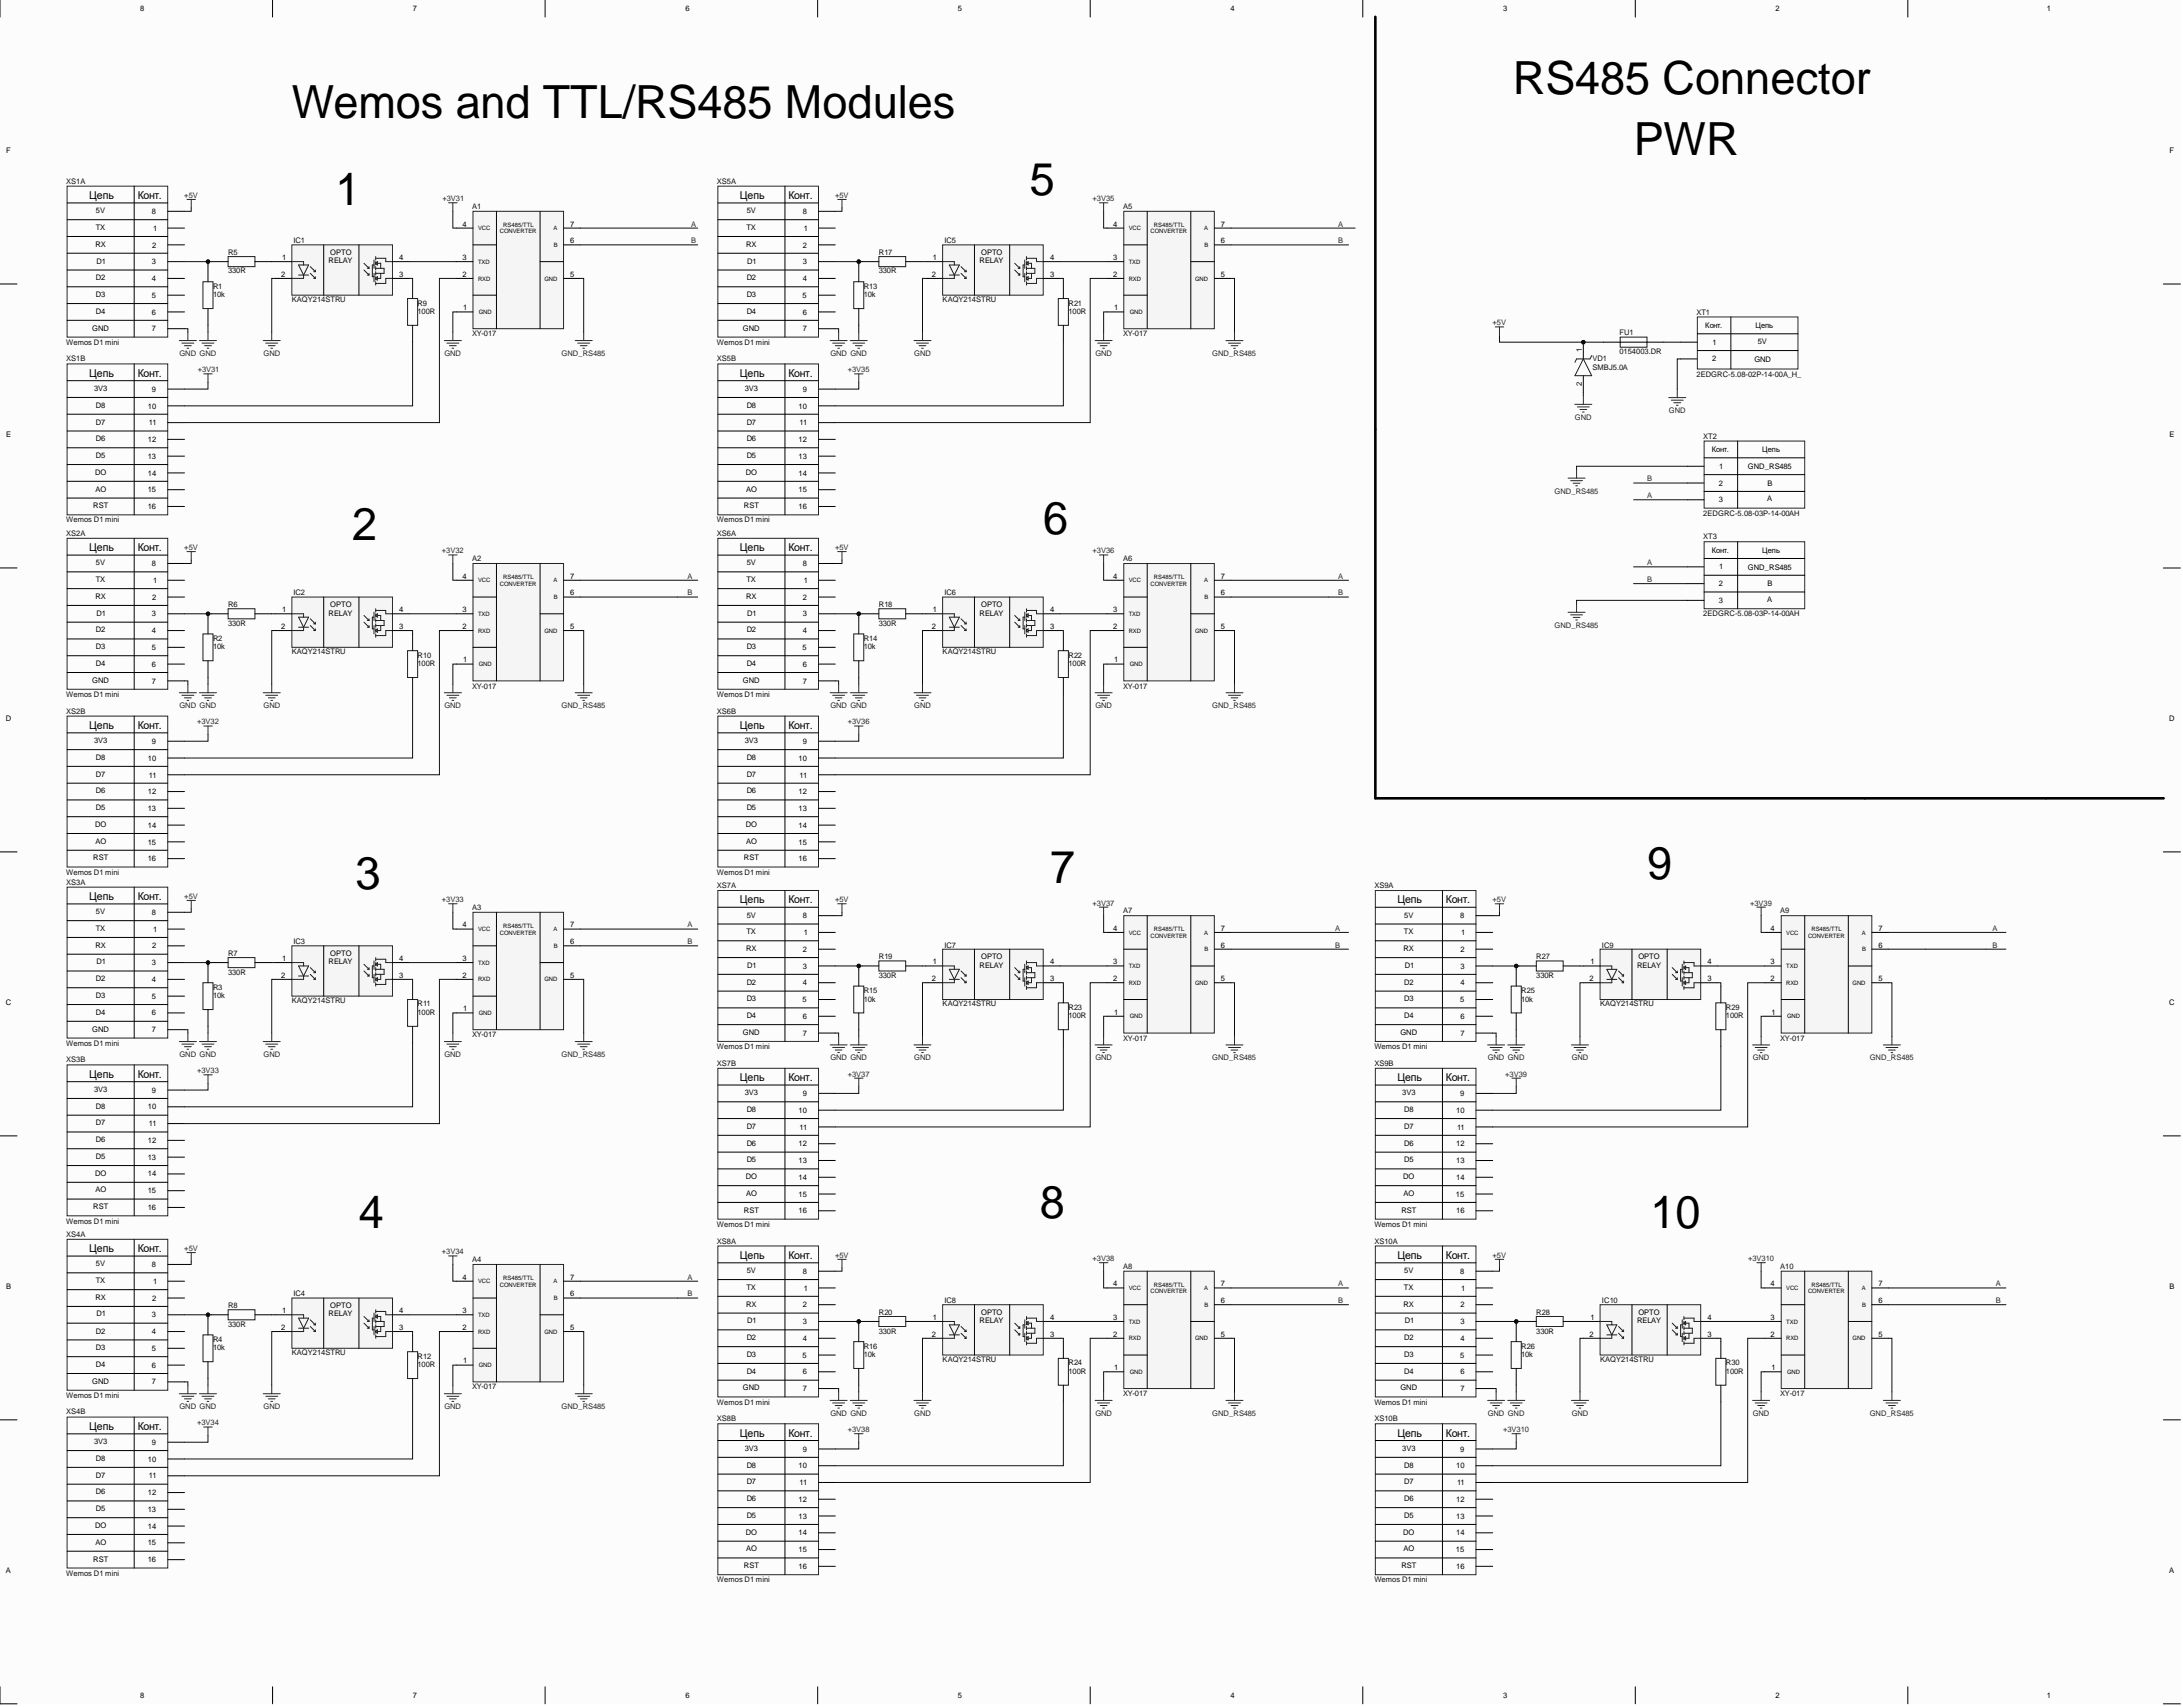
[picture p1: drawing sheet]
<svg xmlns="http://www.w3.org/2000/svg" width="650mm" height="508mm" viewBox="0 0 650 508" stroke-linecap="round" stroke-linejoin="round" font-family="sans-serif">
<defs><g id="words">
<g font-size="13.6">
<text x="450.4" y="28.1">RS485 Connector</text>
<text x="86.9" y="35.1">Wemos and TTL/RS485 Modules</text>
<text x="486.3" y="46.1">PWR</text>
<text x="306.6" y="58">5</text>
<text x="99.8" y="61">1</text>
<text x="104.8" y="160.8">2</text>
<text x="310.5" y="158.8">6</text>
<text x="312.6" y="262.7">7</text>
<text x="490.3" y="261.6">9</text>
<text x="105.8" y="264.6">3</text>
<text x="106.9" y="365.4">4</text>
<text x="309.5" y="362.5">8</text>
<text x="491.3" y="365.4">10</text>
</g>
<g font-size="3.2">
<text x="26.5" y="59.2">Цепь</text>
<text x="41" y="59.2">Конт.</text>
<text x="220.2" y="59.2">Цепь</text>
<text x="234.7" y="59.2">Конт.</text>
<text x="26.5" y="112.1">Цепь</text>
<text x="41" y="112.1">Конт.</text>
<text x="220.2" y="112.1">Цепь</text>
<text x="234.7" y="112.1">Конт.</text>
<text x="26.5" y="164">Цепь</text>
<text x="41" y="164">Конт.</text>
<text x="220.2" y="164">Цепь</text>
<text x="234.7" y="164">Конт.</text>
<text x="26.5" y="216.9">Цепь</text>
<text x="41" y="216.9">Конт.</text>
<text x="220.2" y="216.9">Цепь</text>
<text x="234.7" y="216.9">Конт.</text>
<text x="26.5" y="267.8">Цепь</text>
<text x="41" y="267.8">Конт.</text>
<text x="220.2" y="268.8">Цепь</text>
<text x="234.7" y="268.8">Конт.</text>
<text x="416" y="268.8">Цепь</text>
<text x="430.4" y="268.8">Конт.</text>
<text x="26.5" y="320.7">Цепь</text>
<text x="41" y="320.7">Конт.</text>
<text x="220.2" y="321.7">Цепь</text>
<text x="234.7" y="321.7">Конт.</text>
<text x="416" y="321.7">Цепь</text>
<text x="430.4" y="321.7">Конт.</text>
<text x="26.5" y="372.6">Цепь</text>
<text x="41" y="372.6">Конт.</text>
<text x="220.2" y="374.6">Цепь</text>
<text x="234.7" y="374.6">Конт.</text>
<text x="416" y="374.6">Цепь</text>
<text x="430.4" y="374.6">Конт.</text>
<text x="26.5" y="425.5">Цепь</text>
<text x="41" y="425.5">Конт.</text>
<text x="220.2" y="427.5">Цепь</text>
<text x="234.7" y="427.5">Конт.</text>
<text x="416" y="427.5">Цепь</text>
<text x="430.4" y="427.5">Конт.</text>
</g>
<g font-size="2.3">
<text x="41.8" y="3.3">8</text>
<text x="122.8" y="3.3">7</text>
<text x="204" y="3.3">6</text>
<text x="285.1" y="3.3">5</text>
<text x="366.2" y="3.3">4</text>
<text x="447.4" y="3.3">3</text>
<text x="528.5" y="3.3">2</text>
<text x="609.3" y="3.3">1</text>
<text x="1.9" y="45.5">F</text>
<text x="645.8" y="45.5">F</text>
<text x="28.6" y="63.5">5V</text>
<text x="45.2" y="63.6">8</text>
<text x="222.3" y="63.5">5V</text>
<text x="239" y="63.6">8</text>
<text x="28.5" y="68.4">TX</text>
<text x="45.6" y="68.7">1</text>
<text x="137.6" y="67.4">4</text>
<text x="169.8" y="67.4">7</text>
<text x="222.2" y="68.4">TX</text>
<text x="239.3" y="68.7">1</text>
<text x="331.3" y="67.4">4</text>
<text x="363.5" y="67.4">7</text>
<text x="28.4" y="73.4">RX</text>
<text x="45.3" y="73.7">2</text>
<text x="84" y="77.4">1</text>
<text x="98.3" y="75.9">OPTO</text>
<text x="118.9" y="77.4">4</text>
<text x="137.6" y="77.4">3</text>
<text x="169.8" y="72.4">6</text>
<text x="222.1" y="73.4">RX</text>
<text x="239" y="73.7">2</text>
<text x="277.7" y="77.4">1</text>
<text x="292.1" y="75.9">OPTO</text>
<text x="312.6" y="77.4">4</text>
<text x="331.3" y="77.4">3</text>
<text x="363.5" y="72.4">6</text>
<text x="28.6" y="83.4">D2</text>
<text x="28.7" y="78.4">D1</text>
<text x="45.2" y="78.7">3</text>
<text x="45.2" y="83.7">4</text>
<text x="83.7" y="82.4">2</text>
<text x="97.8" y="78.3">RELAY</text>
<text x="118.9" y="82.4">3</text>
<text x="137.6" y="82.4">2</text>
<text x="169.8" y="82.4">5</text>
<text x="222.3" y="83.4">D2</text>
<text x="222.4" y="78.4">D1</text>
<text x="239" y="78.7">3</text>
<text x="239" y="83.7">4</text>
<text x="277.4" y="82.4">2</text>
<text x="291.6" y="78.3">RELAY</text>
<text x="312.6" y="82.4">3</text>
<text x="331.3" y="82.4">2</text>
<text x="363.5" y="82.4">5</text>
<text x="28.6" y="88.4">D3</text>
<text x="45.2" y="88.6">5</text>
<text x="222.3" y="88.4">D3</text>
<text x="238.9" y="88.6">5</text>
<text x="28.6" y="93.4">D4</text>
<text x="45.2" y="93.6">6</text>
<text x="137.9" y="92.4">1</text>
<text x="222.3" y="93.4">D4</text>
<text x="239" y="93.6">6</text>
<text x="331.7" y="92.4">1</text>
<text x="27.5" y="98.4">GND</text>
<text x="45.2" y="98.6">7</text>
<text x="221.2" y="98.4">GND</text>
<text x="239" y="98.6">7</text>
<text x="507.6" y="97.6">Конт.</text>
<text x="522.6" y="97.6">Цепь</text>
<text x="509.6" y="107.6">2</text>
<text x="509.7" y="102.6">1</text>
<text x="522.2" y="107.7">GND</text>
<text x="523.2" y="102.3">5V</text>
<text x="28" y="116.4">3V3</text>
<text x="45.2" y="116.5">9</text>
<text x="221.7" y="116.4">3V3</text>
<text x="239" y="116.5">9</text>
<text x="28.6" y="121.4">D8</text>
<text x="44" y="121.6">10</text>
<text x="222.3" y="121.4">D8</text>
<text x="237.7" y="121.6">10</text>
<text x="1.9" y="130.1">E</text>
<text x="28.6" y="131.3">D6</text>
<text x="28.6" y="126.3">D7</text>
<text x="44" y="131.6">12</text>
<text x="44.3" y="126.6">11</text>
<text x="222.3" y="131.3">D6</text>
<text x="222.3" y="126.3">D7</text>
<text x="237.7" y="131.6">12</text>
<text x="238" y="126.6">11</text>
<text x="645.8" y="130.1">E</text>
<text x="28.6" y="136.3">D5</text>
<text x="44" y="136.6">13</text>
<text x="222.3" y="136.3">D5</text>
<text x="237.7" y="136.6">13</text>
<text x="509.5" y="134.5">Конт.</text>
<text x="524.6" y="134.5">Цепь</text>
<text x="28.3" y="141.3">DO</text>
<text x="44" y="141.5">14</text>
<text x="222" y="141.3">DO</text>
<text x="237.7" y="141.5">14</text>
<text x="511.7" y="139.5">1</text>
<text x="520.3" y="139.7">GND_RS485</text>
<text x="28.4" y="146.3">AO</text>
<text x="44" y="146.5">15</text>
<text x="222.1" y="146.3">AO</text>
<text x="237.7" y="146.5">15</text>
<text x="511.7" y="144.5">2</text>
<text x="511.7" y="149.5">3</text>
<text x="526" y="149.2">A</text>
<text x="526.1" y="144.5">B</text>
<text x="27.7" y="151.3">RST</text>
<text x="44" y="151.5">16</text>
<text x="221.4" y="151.3">RST</text>
<text x="237.7" y="151.5">16</text>
<text x="509.5" y="164.5">Конт.</text>
<text x="524.6" y="164.5">Цепь</text>
<text x="28.5" y="173.2">TX</text>
<text x="28.6" y="168.3">5V</text>
<text x="45.2" y="168.5">8</text>
<text x="45.6" y="173.5">1</text>
<text x="137.6" y="172.2">4</text>
<text x="169.8" y="172.2">7</text>
<text x="222.2" y="173.2">TX</text>
<text x="222.3" y="168.3">5V</text>
<text x="239" y="168.5">8</text>
<text x="239.3" y="173.5">1</text>
<text x="331.3" y="172.2">4</text>
<text x="363.5" y="172.2">7</text>
<text x="511.7" y="169.4">1</text>
<text x="520.3" y="169.7">GND_RS485</text>
<text x="28.4" y="178.2">RX</text>
<text x="45.3" y="178.5">2</text>
<text x="169.8" y="177.2">6</text>
<text x="222.1" y="178.2">RX</text>
<text x="239" y="178.5">2</text>
<text x="363.5" y="177.2">6</text>
<text x="511.7" y="174.4">2</text>
<text x="511.7" y="179.5">3</text>
<text x="526" y="179.2">A</text>
<text x="526.1" y="174.5">B</text>
<text x="28.7" y="183.2">D1</text>
<text x="45.2" y="183.5">3</text>
<text x="84" y="182.2">1</text>
<text x="97.8" y="183.2">RELAY</text>
<text x="98.3" y="180.7">OPTO</text>
<text x="118.9" y="182.2">4</text>
<text x="137.6" y="182.2">3</text>
<text x="222.4" y="183.2">D1</text>
<text x="239" y="183.5">3</text>
<text x="277.7" y="182.2">1</text>
<text x="291.6" y="183.2">RELAY</text>
<text x="292.1" y="180.7">OPTO</text>
<text x="312.6" y="182.2">4</text>
<text x="331.3" y="182.2">3</text>
<text x="28.6" y="188.2">D2</text>
<text x="45.2" y="188.5">4</text>
<text x="83.7" y="187.2">2</text>
<text x="118.9" y="187.2">3</text>
<text x="137.6" y="187.2">2</text>
<text x="169.8" y="187.2">5</text>
<text x="222.3" y="188.2">D2</text>
<text x="239" y="188.5">4</text>
<text x="277.4" y="187.2">2</text>
<text x="312.6" y="187.2">3</text>
<text x="331.3" y="187.2">2</text>
<text x="363.5" y="187.2">5</text>
<text x="28.6" y="193.2">D3</text>
<text x="45.2" y="193.4">5</text>
<text x="137.9" y="197.2">1</text>
<text x="222.3" y="193.2">D3</text>
<text x="238.9" y="193.4">5</text>
<text x="331.7" y="197.2">1</text>
<text x="27.5" y="203.2">GND</text>
<text x="28.6" y="198.2">D4</text>
<text x="45.2" y="198.4">6</text>
<text x="45.2" y="203.4">7</text>
<text x="221.2" y="203.2">GND</text>
<text x="222.3" y="198.2">D4</text>
<text x="239" y="198.4">6</text>
<text x="239" y="203.4">7</text>
<text x="1.8" y="214.6">D</text>
<text x="645.7" y="214.6">D</text>
<text x="28" y="221.2">3V3</text>
<text x="45.2" y="221.4">9</text>
<text x="221.7" y="221.2">3V3</text>
<text x="239" y="221.4">9</text>
<text x="28.6" y="226.1">D8</text>
<text x="44" y="226.4">10</text>
<text x="222.3" y="226.1">D8</text>
<text x="237.7" y="226.4">10</text>
<text x="28.6" y="231.1">D7</text>
<text x="44.3" y="231.4">11</text>
<text x="222.3" y="231.1">D7</text>
<text x="238" y="231.4">11</text>
<text x="28.6" y="236.1">D6</text>
<text x="44" y="236.4">12</text>
<text x="222.3" y="236.1">D6</text>
<text x="237.7" y="236.4">12</text>
<text x="28.6" y="241.1">D5</text>
<text x="44" y="241.4">13</text>
<text x="222.3" y="241.1">D5</text>
<text x="237.7" y="241.4">13</text>
<text x="28.3" y="246.1">DO</text>
<text x="28.4" y="251.1">AO</text>
<text x="44" y="251.3">15</text>
<text x="44" y="246.3">14</text>
<text x="222" y="246.1">DO</text>
<text x="222.1" y="251.1">AO</text>
<text x="237.7" y="246.3">14</text>
<text x="237.7" y="251.3">15</text>
<text x="27.7" y="256.1">RST</text>
<text x="44" y="256.3">16</text>
<text x="221.4" y="256.1">RST</text>
<text x="237.7" y="256.3">16</text>
<text x="28.6" y="272">5V</text>
<text x="45.2" y="272.3">8</text>
<text x="222.3" y="273">5V</text>
<text x="239" y="273.3">8</text>
<text x="418" y="273">5V</text>
<text x="434.6" y="273.3">8</text>
<text x="28.5" y="277">TX</text>
<text x="45.6" y="277.3">1</text>
<text x="137.6" y="276">4</text>
<text x="169.8" y="281">6</text>
<text x="169.8" y="276">7</text>
<text x="222.2" y="278">TX</text>
<text x="239.3" y="278.3">1</text>
<text x="331.3" y="277">4</text>
<text x="363.5" y="277">7</text>
<text x="417.9" y="278">TX</text>
<text x="435" y="278.3">1</text>
<text x="527" y="277">4</text>
<text x="559.2" y="277">7</text>
<text x="28.4" y="282">RX</text>
<text x="28.7" y="287">D1</text>
<text x="45.2" y="287.2">3</text>
<text x="45.3" y="282.3">2</text>
<text x="84" y="286">1</text>
<text x="97.8" y="287">RELAY</text>
<text x="98.3" y="284.5">OPTO</text>
<text x="118.9" y="286">4</text>
<text x="137.6" y="286">3</text>
<text x="222.1" y="283">RX</text>
<text x="239" y="283.3">2</text>
<text x="277.7" y="287">1</text>
<text x="292.1" y="285.5">OPTO</text>
<text x="312.6" y="287">4</text>
<text x="331.3" y="287">3</text>
<text x="363.5" y="282">6</text>
<text x="417.8" y="283">RX</text>
<text x="434.7" y="283.3">2</text>
<text x="473.4" y="287">1</text>
<text x="487.7" y="285.5">OPTO</text>
<text x="508.3" y="287">4</text>
<text x="527" y="287">3</text>
<text x="559.2" y="282">6</text>
<text x="28.6" y="292">D2</text>
<text x="45.2" y="292.2">4</text>
<text x="83.7" y="291">2</text>
<text x="118.9" y="291">3</text>
<text x="137.6" y="291">2</text>
<text x="169.8" y="291">5</text>
<text x="222.3" y="293">D2</text>
<text x="222.4" y="288">D1</text>
<text x="239" y="288.3">3</text>
<text x="239" y="293.2">4</text>
<text x="277.4" y="292">2</text>
<text x="291.6" y="288">RELAY</text>
<text x="312.6" y="292">3</text>
<text x="331.3" y="292">2</text>
<text x="363.5" y="292">5</text>
<text x="418" y="293">D2</text>
<text x="418.2" y="288">D1</text>
<text x="434.7" y="288.3">3</text>
<text x="434.7" y="293.2">4</text>
<text x="473.1" y="292">2</text>
<text x="487.3" y="288">RELAY</text>
<text x="508.3" y="292">3</text>
<text x="527" y="292">2</text>
<text x="559.2" y="292">5</text>
<text x="1.8" y="299.1">C</text>
<text x="28.6" y="297">D3</text>
<text x="45.2" y="297.2">5</text>
<text x="222.3" y="298">D3</text>
<text x="238.9" y="298.2">5</text>
<text x="418" y="298">D3</text>
<text x="434.6" y="298.2">5</text>
<text x="645.7" y="299.1">C</text>
<text x="28.6" y="302">D4</text>
<text x="45.2" y="302.2">6</text>
<text x="137.9" y="300.9">1</text>
<text x="222.3" y="303">D4</text>
<text x="239" y="303.2">6</text>
<text x="331.7" y="302">1</text>
<text x="418" y="303">D4</text>
<text x="434.7" y="303.2">6</text>
<text x="527.3" y="302">1</text>
<text x="27.5" y="307">GND</text>
<text x="45.2" y="307.2">7</text>
<text x="221.2" y="308">GND</text>
<text x="239" y="308.2">7</text>
<text x="416.9" y="308">GND</text>
<text x="434.7" y="308.2">7</text>
<text x="28" y="324.9">3V3</text>
<text x="28.6" y="329.9">D8</text>
<text x="45.2" y="325.2">9</text>
<text x="221.7" y="326">3V3</text>
<text x="239" y="326.2">9</text>
<text x="417.4" y="326">3V3</text>
<text x="434.6" y="326.2">9</text>
<text x="28.6" y="334.9">D7</text>
<text x="44" y="330.2">10</text>
<text x="44.3" y="335.2">11</text>
<text x="222.3" y="335.9">D7</text>
<text x="222.3" y="330.9">D8</text>
<text x="237.7" y="331.2">10</text>
<text x="418" y="335.9">D7</text>
<text x="418" y="330.9">D8</text>
<text x="433.5" y="331.2">10</text>
<text x="28.6" y="339.9">D6</text>
<text x="44" y="340.1">12</text>
<text x="222.3" y="340.9">D6</text>
<text x="237.7" y="341.2">12</text>
<text x="238" y="336.2">11</text>
<text x="418" y="340.9">D6</text>
<text x="433.5" y="341.2">12</text>
<text x="433.7" y="336.2">11</text>
<text x="28.6" y="344.9">D5</text>
<text x="44" y="345.1">13</text>
<text x="222.3" y="345.9">D5</text>
<text x="237.7" y="346.2">13</text>
<text x="418" y="345.9">D5</text>
<text x="433.5" y="346.2">13</text>
<text x="28.3" y="349.9">DO</text>
<text x="44" y="350.1">14</text>
<text x="222" y="350.9">DO</text>
<text x="237.7" y="351.1">14</text>
<text x="417.7" y="350.9">DO</text>
<text x="433.5" y="351.1">14</text>
<text x="27.7" y="359.9">RST</text>
<text x="28.4" y="354.9">AO</text>
<text x="44" y="355.1">15</text>
<text x="222.1" y="355.9">AO</text>
<text x="237.7" y="356.1">15</text>
<text x="417.8" y="355.9">AO</text>
<text x="433.4" y="356.1">15</text>
<text x="44" y="360.1">16</text>
<text x="221.4" y="360.9">RST</text>
<text x="237.7" y="361.1">16</text>
<text x="417.1" y="360.9">RST</text>
<text x="433.5" y="361.1">16</text>
<text x="28.6" y="376.8">5V</text>
<text x="45.2" y="377.1">8</text>
<text x="1.9" y="383.6">B</text>
<text x="28.5" y="381.8">TX</text>
<text x="45.6" y="382.1">1</text>
<text x="137.6" y="380.8">4</text>
<text x="169.8" y="380.8">7</text>
<text x="222.2" y="383.8">TX</text>
<text x="222.3" y="378.9">5V</text>
<text x="239" y="379.1">8</text>
<text x="331.3" y="382.8">4</text>
<text x="363.5" y="382.8">7</text>
<text x="417.9" y="383.8">TX</text>
<text x="418" y="378.9">5V</text>
<text x="434.6" y="379.1">8</text>
<text x="527" y="382.8">4</text>
<text x="559.2" y="382.8">7</text>
<text x="645.8" y="383.6">B</text>
<text x="28.4" y="386.8">RX</text>
<text x="45.3" y="387.1">2</text>
<text x="98.3" y="389.3">OPTO</text>
<text x="169.8" y="385.8">6</text>
<text x="222.1" y="388.8">RX</text>
<text x="239" y="389.1">2</text>
<text x="239.3" y="384.1">1</text>
<text x="363.5" y="387.8">6</text>
<text x="417.8" y="388.8">RX</text>
<text x="434.7" y="389.1">2</text>
<text x="435" y="384.1">1</text>
<text x="559.2" y="387.8">6</text>
<text x="28.7" y="391.8">D1</text>
<text x="45.2" y="392">3</text>
<text x="83.7" y="395.8">2</text>
<text x="84" y="390.8">1</text>
<text x="97.8" y="391.8">RELAY</text>
<text x="118.9" y="390.8">4</text>
<text x="118.9" y="395.8">3</text>
<text x="137.6" y="395.8">2</text>
<text x="137.6" y="390.8">3</text>
<text x="169.8" y="395.8">5</text>
<text x="222.4" y="393.8">D1</text>
<text x="239" y="394.1">3</text>
<text x="277.7" y="392.8">1</text>
<text x="291.6" y="393.8">RELAY</text>
<text x="292.1" y="391.3">OPTO</text>
<text x="312.6" y="392.8">4</text>
<text x="331.3" y="392.8">3</text>
<text x="418.2" y="393.8">D1</text>
<text x="434.7" y="394.1">3</text>
<text x="473.4" y="392.8">1</text>
<text x="487.3" y="393.8">RELAY</text>
<text x="487.7" y="391.3">OPTO</text>
<text x="508.3" y="392.8">4</text>
<text x="527" y="392.8">3</text>
<text x="28.6" y="396.9">D2</text>
<text x="28.6" y="401.8">D3</text>
<text x="45.2" y="397">4</text>
<text x="222.3" y="398.8">D2</text>
<text x="239" y="399.1">4</text>
<text x="277.4" y="397.8">2</text>
<text x="312.6" y="397.8">3</text>
<text x="331.3" y="397.8">2</text>
<text x="363.5" y="397.8">5</text>
<text x="418" y="398.8">D2</text>
<text x="434.7" y="399.1">4</text>
<text x="473.1" y="397.8">2</text>
<text x="508.3" y="397.8">3</text>
<text x="527" y="397.8">2</text>
<text x="559.2" y="397.8">5</text>
<text x="28.6" y="406.8">D4</text>
<text x="45.2" y="402">5</text>
<text x="45.2" y="407">6</text>
<text x="137.9" y="405.7">1</text>
<text x="222.3" y="403.8">D3</text>
<text x="238.9" y="404">5</text>
<text x="331.7" y="407.8">1</text>
<text x="418" y="403.8">D3</text>
<text x="434.6" y="404">5</text>
<text x="527.3" y="407.8">1</text>
<text x="27.5" y="411.8">GND</text>
<text x="45.2" y="412">7</text>
<text x="221.2" y="413.8">GND</text>
<text x="222.3" y="408.8">D4</text>
<text x="239" y="409">6</text>
<text x="416.9" y="413.8">GND</text>
<text x="418" y="408.8">D4</text>
<text x="434.7" y="409">6</text>
<text x="239" y="414">7</text>
<text x="434.7" y="414">7</text>
<text x="28" y="429.7">3V3</text>
<text x="45.2" y="430">9</text>
<text x="221.7" y="431.8">3V3</text>
<text x="417.4" y="431.8">3V3</text>
<text x="28.6" y="434.7">D8</text>
<text x="44" y="435">10</text>
<text x="222.3" y="436.7">D8</text>
<text x="237.7" y="437">10</text>
<text x="239" y="432">9</text>
<text x="418" y="436.7">D8</text>
<text x="433.5" y="437">10</text>
<text x="434.6" y="432">9</text>
<text x="28.6" y="439.7">D7</text>
<text x="44.3" y="440">11</text>
<text x="222.3" y="441.7">D7</text>
<text x="238" y="442">11</text>
<text x="418" y="441.7">D7</text>
<text x="433.7" y="442">11</text>
<text x="28.6" y="449.7">D5</text>
<text x="28.6" y="444.7">D6</text>
<text x="44" y="449.9">13</text>
<text x="44" y="444.9">12</text>
<text x="222.3" y="446.7">D6</text>
<text x="237.7" y="447">12</text>
<text x="418" y="446.7">D6</text>
<text x="433.5" y="447">12</text>
<text x="28.3" y="454.7">DO</text>
<text x="44" y="454.9">14</text>
<text x="222.3" y="451.7">D5</text>
<text x="237.7" y="452">13</text>
<text x="418" y="451.7">D5</text>
<text x="433.5" y="452">13</text>
<text x="28.4" y="459.7">AO</text>
<text x="44" y="459.9">15</text>
<text x="222" y="456.7">DO</text>
<text x="222.1" y="461.7">AO</text>
<text x="237.7" y="456.9">14</text>
<text x="237.7" y="461.9">15</text>
<text x="417.7" y="456.7">DO</text>
<text x="417.8" y="461.7">AO</text>
<text x="433.4" y="461.9">15</text>
<text x="433.5" y="456.9">14</text>
<text x="27.7" y="464.7">RST</text>
<text x="44" y="464.9">16</text>
<text x="221.4" y="466.7">RST</text>
<text x="237.7" y="466.9">16</text>
<text x="417.1" y="466.7">RST</text>
<text x="433.5" y="466.9">16</text>
<text x="1.8" y="468.1">A</text>
<text x="645.7" y="468.1">A</text>
<text x="41.8" y="505.3">8</text>
<text x="122.8" y="505.3">7</text>
<text x="204" y="505.3">6</text>
<text x="285.1" y="505.3">5</text>
<text x="366.2" y="505.3">4</text>
<text x="447.4" y="505.3">3</text>
<text x="528.5" y="505.3">2</text>
<text x="609.3" y="505.3">1</text>
</g>
<g font-size="2.3" fill="#0e0e0e">
<text x="19.7" y="54.7">XS1A</text>
<text x="213.4" y="54.7">XS5A</text>
<text x="140.5" y="62.1">A1</text>
<text x="334.3" y="62.1">A5</text>
<text x="67.9" y="75.9">R5</text>
<text x="87.3" y="72.4">IC1</text>
<text x="261.6" y="75.9">R17</text>
<text x="281.1" y="72.4">IC5</text>
<text x="67.9" y="81.4">330R</text>
<text x="261.6" y="81.4">330R</text>
<text x="63.4" y="85.9">R1</text>
<text x="63.4" y="88.5">10k</text>
<text x="86.9" y="89.8">KAQY214STRU</text>
<text x="257.1" y="85.9">R13</text>
<text x="257.1" y="88.5">10k</text>
<text x="280.6" y="89.8">KAQY214STRU</text>
<text x="124.3" y="90.9">R9</text>
<text x="124.3" y="93.5">100R</text>
<text x="318.1" y="90.9">R21</text>
<text x="318.1" y="93.5">100R</text>
<text x="505" y="93.6">XT1</text>
<text x="140.5" y="100.1">XY-017</text>
<text x="334.3" y="100.1">XY-017</text>
<text x="482.1" y="99.8">FU1</text>
<text x="19.7" y="102.6">Wemos D1 mini</text>
<text x="19.7" y="107.6">XS1B</text>
<text x="213.4" y="102.6">Wemos D1 mini</text>
<text x="213.4" y="107.6">XS5B</text>
<text x="474" y="107.6">VD1</text>
<text x="482.1" y="105.4">0154003.DR</text>
<text x="474" y="110.1">SMBJ5.0A</text>
<text x="505" y="112.1">2EDGRC-5.08-02P-14-00A_H_</text>
<text x="507" y="130.6">XT2</text>
<text x="19.7" y="155.5">Wemos D1 mini</text>
<text x="213.4" y="155.5">Wemos D1 mini</text>
<text x="507" y="153.5">2EDGRС-5.08-03P-14-00AH</text>
<text x="19.7" y="159.5">XS2A</text>
<text x="213.4" y="159.5">XS6A</text>
<text x="507" y="160.5">XT3</text>
<text x="140.5" y="167">A2</text>
<text x="334.3" y="167">A6</text>
<text x="87.3" y="177.2">IC2</text>
<text x="281.1" y="177.2">IC6</text>
<text x="67.9" y="180.7">R6</text>
<text x="261.6" y="180.7">R18</text>
<text x="507" y="183.5">2EDGRС-5.08-03P-14-00AH</text>
<text x="63.4" y="190.7">R2</text>
<text x="67.9" y="186.2">330R</text>
<text x="257.1" y="190.7">R14</text>
<text x="261.6" y="186.2">330R</text>
<text x="63.4" y="193.3">10k</text>
<text x="86.9" y="194.6">KAQY214STRU</text>
<text x="124.3" y="195.7">R10</text>
<text x="257.1" y="193.3">10k</text>
<text x="280.6" y="194.6">KAQY214STRU</text>
<text x="318.1" y="195.7">R22</text>
<text x="124.3" y="198.3">100R</text>
<text x="318.1" y="198.3">100R</text>
<text x="19.7" y="207.4">Wemos D1 mini</text>
<text x="140.5" y="204.9">XY-017</text>
<text x="213.4" y="207.4">Wemos D1 mini</text>
<text x="334.3" y="204.9">XY-017</text>
<text x="19.7" y="212.4">XS2B</text>
<text x="213.4" y="212.4">XS6B</text>
<text x="19.7" y="260.3">Wemos D1 mini</text>
<text x="19.7" y="263.2">XS3A</text>
<text x="213.4" y="260.3">Wemos D1 mini</text>
<text x="213.4" y="264.3">XS7A</text>
<text x="409.1" y="264.3">XS9A</text>
<text x="140.5" y="270.8">A3</text>
<text x="334.3" y="271.8">A7</text>
<text x="529.9" y="271.8">A9</text>
<text x="87.3" y="281">IC3</text>
<text x="67.9" y="284.5">R7</text>
<text x="261.6" y="285.5">R19</text>
<text x="281.1" y="282">IC7</text>
<text x="457.3" y="285.5">R27</text>
<text x="476.8" y="282">IC9</text>
<text x="67.9" y="290">330R</text>
<text x="261.6" y="291">330R</text>
<text x="457.3" y="291">330R</text>
<text x="63.4" y="294.5">R3</text>
<text x="63.4" y="297">10k</text>
<text x="86.9" y="298.5">KAQY214STRU</text>
<text x="124.3" y="299.5">R11</text>
<text x="257.1" y="295.5">R15</text>
<text x="257.1" y="298.1">10k</text>
<text x="280.6" y="299.4">KAQY214STRU</text>
<text x="452.8" y="295.5">R25</text>
<text x="452.8" y="298.1">10k</text>
<text x="476.3" y="299.4">KAQY214STRU</text>
<text x="124.3" y="302">100R</text>
<text x="318.1" y="300.5">R23</text>
<text x="318.1" y="303">100R</text>
<text x="513.8" y="300.5">R29</text>
<text x="513.8" y="303">100R</text>
<text x="19.7" y="311.2">Wemos D1 mini</text>
<text x="140.5" y="308.7">XY-017</text>
<text x="334.3" y="309.7">XY-017</text>
<text x="529.9" y="309.7">XY-017</text>
<text x="19.7" y="316.1">XS3B</text>
<text x="213.4" y="312.3">Wemos D1 mini</text>
<text x="213.4" y="317.2">XS7B</text>
<text x="409.1" y="312.3">Wemos D1 mini</text>
<text x="409.1" y="317.2">XS9B</text>
<text x="19.7" y="364.2">Wemos D1 mini</text>
<text x="213.4" y="365.2">Wemos D1 mini</text>
<text x="409.1" y="365.2">Wemos D1 mini</text>
<text x="19.7" y="368">XS4A</text>
<text x="213.4" y="370.1">XS8A</text>
<text x="409.1" y="370.1">XS10A</text>
<text x="140.5" y="375.6">A4</text>
<text x="334.3" y="377.6">A8</text>
<text x="529.9" y="377.6">A10</text>
<text x="67.9" y="389.3">R8</text>
<text x="87.3" y="385.8">IC4</text>
<text x="281.1" y="387.8">IC8</text>
<text x="476.8" y="387.8">IC10</text>
<text x="67.9" y="394.8">330R</text>
<text x="261.6" y="391.3">R20</text>
<text x="457.3" y="391.3">R28</text>
<text x="63.4" y="399.3">R4</text>
<text x="63.4" y="401.8">10k</text>
<text x="257.1" y="401.3">R16</text>
<text x="261.6" y="396.9">330R</text>
<text x="452.8" y="401.3">R26</text>
<text x="457.3" y="396.9">330R</text>
<text x="86.9" y="403.3">KAQY214STRU</text>
<text x="124.3" y="404.3">R12</text>
<text x="124.3" y="406.8">100R</text>
<text x="257.1" y="403.9">10k</text>
<text x="280.6" y="405.2">KAQY214STRU</text>
<text x="318.1" y="406.3">R24</text>
<text x="452.8" y="403.9">10k</text>
<text x="476.3" y="405.2">KAQY214STRU</text>
<text x="513.8" y="406.3">R30</text>
<text x="140.5" y="413.5">XY-017</text>
<text x="318.1" y="408.9">100R</text>
<text x="513.8" y="408.9">100R</text>
<text x="19.7" y="416">Wemos D1 mini</text>
<text x="213.4" y="418.1">Wemos D1 mini</text>
<text x="334.3" y="415.5">XY-017</text>
<text x="409.1" y="418.1">Wemos D1 mini</text>
<text x="529.9" y="415.5">XY-017</text>
<text x="19.7" y="420.9">XS4B</text>
<text x="213.4" y="423">XS8B</text>
<text x="409.1" y="423">XS10B</text>
<text x="19.7" y="468.9">Wemos D1 mini</text>
<text x="213.4" y="470.9">Wemos D1 mini</text>
<text x="409.1" y="470.9">Wemos D1 mini</text>
</g>
<g font-size="2.3" fill="#262626">
<text x="54.9" y="58.9">+5V</text>
<text x="131.7" y="59.8">+3V31</text>
<text x="248.6" y="58.9">+5V</text>
<text x="325.2" y="59.8">+3V35</text>
<text x="205.7" y="67.4">A</text>
<text x="398.4" y="67.4">A</text>
<text x="205.7" y="72.4">B</text>
<text x="398.4" y="72.4">B</text>
<text x="444.3" y="96.8">+5V</text>
<text x="53.4" y="106">GND GND</text>
<text x="78.5" y="106">GND</text>
<text x="132.3" y="106">GND</text>
<text x="167.1" y="106">GND_RS485</text>
<text x="247.2" y="106">GND GND</text>
<text x="272.1" y="106">GND</text>
<text x="326.1" y="106">GND</text>
<text x="360.8" y="106">GND_RS485</text>
<text x="58.8" y="110.8">+3V31</text>
<text x="252.4" y="110.8">+3V35</text>
<text x="468.8" y="124.9">GND</text>
<text x="496.8" y="122.9">GND</text>
<text x="490.3" y="143.2">B</text>
<text x="462.7" y="146.9">GND_RS485</text>
<text x="490.3" y="148.2">A</text>
<text x="54.9" y="163.7">+5V</text>
<text x="131.6" y="164.7">+3V32</text>
<text x="248.6" y="163.7">+5V</text>
<text x="325.2" y="164.7">+3V36</text>
<text x="204.7" y="172.2">A</text>
<text x="398.4" y="172.2">A</text>
<text x="490.3" y="168.2">A</text>
<text x="490.3" y="173.2">B</text>
<text x="204.7" y="177.2">B</text>
<text x="398.4" y="177.2">B</text>
<text x="462.7" y="186.8">GND_RS485</text>
<text x="53.4" y="210.8">GND GND</text>
<text x="58.7" y="215.6">+3V32</text>
<text x="78.5" y="210.8">GND</text>
<text x="132.3" y="210.8">GND</text>
<text x="167.1" y="210.8">GND_RS485</text>
<text x="247.2" y="210.8">GND GND</text>
<text x="252.4" y="215.6">+3V36</text>
<text x="272.1" y="210.8">GND</text>
<text x="326.1" y="210.8">GND</text>
<text x="360.8" y="210.8">GND_RS485</text>
<text x="54.9" y="267.5">+5V</text>
<text x="131.6" y="268.5">+3V33</text>
<text x="248.6" y="268.5">+5V</text>
<text x="325.2" y="269.5">+3V37</text>
<text x="444.3" y="268.5">+5V</text>
<text x="521" y="269.5">+3V39</text>
<text x="204.7" y="276">A</text>
<text x="204.7" y="281">B</text>
<text x="397.4" y="277">A</text>
<text x="593.1" y="277">A</text>
<text x="397.4" y="282">B</text>
<text x="593.1" y="282">B</text>
<text x="53.4" y="314.5">GND GND</text>
<text x="78.5" y="314.5">GND</text>
<text x="132.3" y="314.5">GND</text>
<text x="167.1" y="314.5">GND_RS485</text>
<text x="247.2" y="315.6">GND GND</text>
<text x="272.1" y="315.6">GND</text>
<text x="326.1" y="315.6">GND</text>
<text x="360.8" y="315.6">GND_RS485</text>
<text x="442.8" y="315.6">GND GND</text>
<text x="467.9" y="315.6">GND</text>
<text x="521.7" y="315.6">GND</text>
<text x="556.6" y="315.6">GND_RS485</text>
<text x="58.7" y="319.4">+3V33</text>
<text x="252.4" y="320.4">+3V37</text>
<text x="448.1" y="320.4">+3V39</text>
<text x="54.9" y="372.3">+5V</text>
<text x="131.6" y="373.3">+3V34</text>
<text x="248.6" y="374.3">+5V</text>
<text x="325.2" y="375.3">+3V38</text>
<text x="444.3" y="374.3">+5V</text>
<text x="520.4" y="375.3">+3V310</text>
<text x="204.7" y="380.8">A</text>
<text x="398.4" y="382.8">A</text>
<text x="594.1" y="382.8">A</text>
<text x="204.7" y="385.8">B</text>
<text x="398.4" y="387.8">B</text>
<text x="594.1" y="387.8">B</text>
<text x="53.4" y="419.3">GND GND</text>
<text x="78.5" y="419.3">GND</text>
<text x="132.3" y="419.3">GND</text>
<text x="167.1" y="419.3">GND_RS485</text>
<text x="58.7" y="424.2">+3V34</text>
<text x="247.2" y="421.4">GND GND</text>
<text x="272.1" y="421.4">GND</text>
<text x="326.1" y="421.4">GND</text>
<text x="360.8" y="421.4">GND_RS485</text>
<text x="442.8" y="421.4">GND GND</text>
<text x="467.9" y="421.4">GND</text>
<text x="521.7" y="421.4">GND</text>
<text x="556.6" y="421.4">GND_RS485</text>
<text x="252.4" y="426.2">+3V38</text>
<text x="447.4" y="426.2">+3V310</text>
</g>
<g font-size="2.2">
<text x="470.8" y="104.8" transform="rotate(-90 470.8 104.8)">1</text>
<text x="470.8" y="114.9" transform="rotate(-90 470.8 114.9)">2</text>
</g>
<g font-size="1.8">
<text x="142.3" y="68.5">VCC</text>
<text x="148.8" y="69.5">CONVERTER</text>
<text x="149.8" y="67.5">RS485/TTL</text>
<text x="164.8" y="68.5">A</text>
<text x="336" y="68.5">VCC</text>
<text x="342.5" y="69.5">CONVERTER</text>
<text x="343.5" y="67.5">RS485/TTL</text>
<text x="358.5" y="68.5">A</text>
<text x="164.9" y="73.5">B</text>
<text x="358.6" y="73.5">B</text>
<text x="142.3" y="83.5">RXD</text>
<text x="142.3" y="78.5">TXD</text>
<text x="162.1" y="83.5">GND</text>
<text x="336" y="83.5">RXD</text>
<text x="336" y="78.5">TXD</text>
<text x="355.8" y="83.5">GND</text>
<text x="142.5" y="93.5">GND</text>
<text x="336.3" y="93.5">GND</text>
<text x="142.3" y="173.3">VCC</text>
<text x="149.8" y="172.3">RS485/TTL</text>
<text x="164.8" y="173.3">A</text>
<text x="336" y="173.3">VCC</text>
<text x="343.5" y="172.3">RS485/TTL</text>
<text x="358.5" y="173.3">A</text>
<text x="148.8" y="174.3">CONVERTER</text>
<text x="164.9" y="178.3">B</text>
<text x="342.5" y="174.3">CONVERTER</text>
<text x="358.6" y="178.3">B</text>
<text x="142.3" y="183.3">TXD</text>
<text x="336" y="183.3">TXD</text>
<text x="142.3" y="188.3">RXD</text>
<text x="162.1" y="188.3">GND</text>
<text x="336" y="188.3">RXD</text>
<text x="355.8" y="188.3">GND</text>
<text x="142.5" y="198.3">GND</text>
<text x="336.3" y="198.3">GND</text>
<text x="142.3" y="277.1">VCC</text>
<text x="148.8" y="278.1">CONVERTER</text>
<text x="149.8" y="276.1">RS485/TTL</text>
<text x="164.8" y="277.1">A</text>
<text x="336" y="278.1">VCC</text>
<text x="342.5" y="279.1">CONVERTER</text>
<text x="343.5" y="277.1">RS485/TTL</text>
<text x="358.5" y="278.1">A</text>
<text x="531.7" y="278.1">VCC</text>
<text x="538.2" y="279.1">CONVERTER</text>
<text x="539.2" y="277.1">RS485/TTL</text>
<text x="554.2" y="278.1">A</text>
<text x="142.3" y="287.1">TXD</text>
<text x="164.9" y="282.1">B</text>
<text x="358.6" y="283.1">B</text>
<text x="554.3" y="283.1">B</text>
<text x="142.3" y="292.1">RXD</text>
<text x="162.1" y="292.1">GND</text>
<text x="336" y="293.1">RXD</text>
<text x="336" y="288.1">TXD</text>
<text x="355.8" y="293.1">GND</text>
<text x="531.7" y="293.1">RXD</text>
<text x="531.7" y="288.1">TXD</text>
<text x="551.5" y="293.1">GND</text>
<text x="142.5" y="302">GND</text>
<text x="336.3" y="303">GND</text>
<text x="532" y="303">GND</text>
<text x="142.3" y="381.9">VCC</text>
<text x="148.8" y="382.9">CONVERTER</text>
<text x="149.8" y="380.9">RS485/TTL</text>
<text x="164.8" y="381.9">A</text>
<text x="336" y="383.9">VCC</text>
<text x="343.5" y="382.9">RS485/TTL</text>
<text x="358.5" y="383.9">A</text>
<text x="531.7" y="383.9">VCC</text>
<text x="539.2" y="382.9">RS485/TTL</text>
<text x="554.2" y="383.9">A</text>
<text x="164.9" y="386.9">B</text>
<text x="342.5" y="384.9">CONVERTER</text>
<text x="358.6" y="388.9">B</text>
<text x="538.2" y="384.9">CONVERTER</text>
<text x="554.3" y="388.9">B</text>
<text x="142.3" y="391.9">TXD</text>
<text x="336" y="393.9">TXD</text>
<text x="531.7" y="393.9">TXD</text>
<text x="142.3" y="396.9">RXD</text>
<text x="162.1" y="396.9">GND</text>
<text x="336" y="398.9">RXD</text>
<text x="355.8" y="398.9">GND</text>
<text x="531.7" y="398.9">RXD</text>
<text x="551.5" y="398.9">GND</text>
<text x="142.5" y="406.8">GND</text>
<text x="336.3" y="408.9">GND</text>
<text x="532" y="408.9">GND</text>
</g>
</g></defs>
<g fill="#fcfcfc">
<path d="M0 0h649v507.1h-649z" fill-rule="evenodd"/>
<path d="M5.1 5.1h638.9v496.9h-638.9z" fill-rule="evenodd"/>
</g>
<g fill="none" stroke="#000" stroke-width=".3">
<path d="M0 0v5.1M81.1 0v5.1M162.3 0v5.1M243.4 0v5.1M324.5 0v5.1M405.7 0v5.1M486.8 0v5.1M567.9 0v5.1M39.9 55.4v44.9M20 60.4h29.9M20 65.4h29.9M20 70.4h29.9"/>
<path d="M20 75.4h29.9M49.9 67.9h5M49.9 72.9h5M49.9 77.9h5M49.9 62.9h5M0 84.5h5.1M20 80.4h29.9M20 85.3h29.9M20 90.3h29.9M20 95.3h29.9M49.9 82.9h5M49.9 87.8h5"/>
<path d="M49.9 92.8h5M49.9 97.8h5M644 84.5h5M20 113.3h29.9M20 118.3h29.9M39.9 108.3v44.9M49.9 115.8h5M20 123.3h29.9M20 128.3h29.9M20 133.3h29.9M20 138.2h29.9M49.9 120.8h5"/>
<path d="M49.9 125.8h5M49.9 130.8h5M49.9 135.7h5M20 143.2h29.9M20 148.2h29.9M49.9 140.7h5M49.9 145.7h5M49.9 150.7h5M0 169h5.1M644 169h5M0 253.5h5.1M644 253.5h5"/>
<path d="M0 338h5.1M644 338h5M0 422.5h5.1M644 422.5h5M0 502v5.1h5.1M81.1 502v5.1M162.3 502v5.1M243.4 502v5.1M324.5 502v5.1M405.7 502v5.1M486.8 502v5.1M567.9 502v5.1"/>
<path d="M644 507.1h5"/>
</g>
<path d="M20 55.4h29.9v44.9h-29.9zM20 108.3h29.9v44.9h-29.9z" fill="none" stroke="#262626" stroke-width=".3"/>
<path d="M140.8 62.9h27v34.9h-27z" fill-rule="evenodd" fill="#f5f5f5"/>
<path d="M140.8 62.9h27v34.9h-27z" fill="none" stroke="#262626" stroke-width=".3"/>
<g fill="none" stroke="#000" stroke-width=".3">
<path d="M61.9 78.9v4.9M62.9 77.9h5M75.9 77.9h5M135.8 67.9h5M135.8 77.9h5M140.8 72.9h7M147.8 62.9v34.9M160.8 77.9h7M160.8 62.9v34.9M167.8 67.9h4.9M167.8 72.9h4.9M61.9 91.8v5"/>
<path d="M122.8 83.8v5M122.8 96.8v5M135.8 82.9h5M135.8 92.8h5M140.8 87.8h7M167.8 82.9h4.9"/>
</g>
<path d="M67.9 76.4h8v3h-8zM60.4 83.8h3v8h-3zM121.3 88.8h3v8h-3z" fill="none" stroke="#1c1c1c" stroke-width=".3"/>
<path d="M86.9 72.9h29.9v14.9h-29.9z" fill-rule="evenodd" fill="#f5f5f5"/>
<g fill="none" stroke="#262626" stroke-width=".3">
<path d="M86.9 72.9h29.9v14.9h-29.9zM133.5 60.4h2.6M134.8 60.4v2.5M55.9 98.8v2.6M61.9 98.8v2.6M80.9 98.8v2.6M134.8 98.8v2.6M173.7 98.8v2.6M53.4 101.4h5.1M54.1 102.1h3.6M54.9 102.9h2M55.7 103.6h.5"/>
<path d="M59.4 101.4h5M60.1 102.1h3.6M60.6 111.3h2.6M60.9 102.9h2M61.7 103.6h.5M61.9 111.3v2.5M78.3 101.4h5.1M79.1 102.1h3.6M79.9 102.9h2M80.6 103.6h.5M132.3 101.4h5M133 102.1h3.6"/>
<path d="M133.8 102.9h2M134.5 103.6h.6M171.2 101.4h5.1M172 102.1h3.5M172.7 102.9h2.1M173.5 103.6h.5M20 160.2h29.9v44.9h-29.9zM20 213.1h29.9v44.9h-29.9z"/>
</g>
<g fill="none" stroke="#000" stroke-width=".3">
<path d="M81.9 77.9h5M96.4 72.9v14.9M106.8 72.9v14.9M116.8 77.9h5M81.9 82.9h5M116.8 82.9h5M20 165.2h29.9M20 170.2h29.9M20 175.2h29.9M39.9 160.2v44.9M49.9 167.7h5M49.9 172.7h5"/>
<path d="M49.9 177.7h5M20 180.2h29.9M20 185.2h29.9M20 190.2h29.9M20 195.1h29.9M49.9 182.7h5M49.9 187.7h5M49.9 192.6h5M49.9 197.6h5M20 200.1h29.9M20 218.1h29.9M39.9 213.1v44.9"/>
<path d="M49.9 202.6h5M20 223.1h29.9M20 228.1h29.9M20 233.1h29.9M20 238.1h29.9M49.9 220.6h5M49.9 225.6h5M49.9 230.6h5M49.9 235.6h5M20 243h29.9M20 248h29.9M20 253h29.9"/>
<path d="M49.9 240.6h5M49.9 245.6h5M49.9 250.5h5M49.9 255.5h5"/>
</g>
<g fill="none" stroke="#1c1c1c" stroke-width=".3">
<path d="M86.9 77.9h3.5v1M88.9 78.9h3l-1.5 3zM92.4 79.4l1.5 1.5M108.3 78.4l1.5 1.5M109.3 79.9h.5M109.8 79.4v.5M111.3 78.9h-.5v3.4h.5M111.3 77.4v2.5M111.8 76.9h3v1h2M111.8 76.4v1M111.8 77.9v1M111.8 79.4v1"/>
<path d="M111.8 78.4l.5-.5v1zM111.8 79.9h2.5v1.5h-2.5M112.3 78.4h1v1.5M88.9 81.9h3M90.4 81.9v1h-3.5M92.4 81.4l1.5 1.5M93.4 80.9h.5M93.4 82.9h.5M93.9 80.4v.5M93.9 82.3v.6M108.3 80.4l1.5 1.5M109.3 81.9h.5"/>
<path d="M109.8 81.4v.5M111.3 81.4v2.4M111.8 80.9v1M111.8 82.3v1M111.8 83.8v1M112.3 82.3v1l-.5-.4zM113.3 81.4v1.5h-1M116.8 82.9h-2v1.4h-3"/>
</g>
<path d="M140.8 167.7h27v34.9h-27z" fill-rule="evenodd" fill="#f5f5f5"/>
<path d="M140.8 167.7h27v34.9h-27z" fill="none" stroke="#262626" stroke-width=".3"/>
<g fill="none" stroke="#000" stroke-width=".3">
<path d="M135.8 172.7h5M140.8 177.7h7M147.8 167.7v34.9M160.8 167.7v34.9M167.8 172.7h4.9M167.8 177.7h4.9M61.9 183.7v5M61.9 196.6v5M62.9 182.7h5M75.9 182.7h5M122.8 188.7v4.9M135.8 187.7h5"/>
<path d="M135.8 182.7h5M135.8 197.6h5M140.8 192.6h7M160.8 182.7h7M167.8 187.7h4.9M122.8 201.6v5"/>
</g>
<path d="M60.4 188.7h3v7.9h-3zM67.9 181.2h8v3h-8zM121.3 193.6h3v8h-3z" fill="none" stroke="#1c1c1c" stroke-width=".3"/>
<path d="M86.9 177.7h29.9v14.9h-29.9z" fill-rule="evenodd" fill="#f5f5f5"/>
<g fill="none" stroke="#262626" stroke-width=".3">
<path d="M86.9 177.7h29.9v14.9h-29.9zM133.5 165.2h2.6M134.8 165.2v2.5M53.4 206.2h5.1M54.2 206.9h3.5M54.9 207.7h2M55.7 208.4h.5M55.9 203.6v2.6M59.4 206.2h5.1M60.1 206.9h3.6M60.6 216.1h2.6M60.9 207.7h2"/>
<path d="M61.7 208.4h.5M61.9 203.6v2.6M61.9 216.1v2.5M78.4 206.2h5M79.1 206.9h3.6M79.9 207.7h2M80.6 208.4h.5M80.9 203.6v2.6M132.3 206.2h5M133 206.9h3.6M133.8 207.7h2M134.6 208.4h.5"/>
<path d="M134.8 203.6v2.6M171.2 206.2h5.1M172 206.9h3.5M172.7 207.7h2.1M173.5 208.4h.5M173.7 203.6v2.6M20 264h29.9v44.9h-29.9zM20 316.9h29.9v44.9h-29.9z"/>
</g>
<g fill="none" stroke="#000" stroke-width=".3">
<path d="M96.4 177.7v14.9M106.8 177.7v14.9M81.9 182.7h5M81.9 187.7h5M116.8 182.7h5M116.8 187.7h5M20 269h29.9M20 274h29.9M20 279h29.9M39.9 264v44.9M49.9 276.5h5M49.9 271.5h5"/>
<path d="M20 284h29.9M20 289h29.9M20 294h29.9M20 299h29.9M49.9 281.5h5M49.9 286.5h5M49.9 291.5h5M49.9 296.4h5M20 303.9h29.9M39.9 316.9v44.9M49.9 301.4h5M49.9 306.4h5"/>
<path d="M20 321.9h29.9M20 326.9h29.9M20 331.9h29.9M20 336.9h29.9M49.9 324.4h5M49.9 329.4h5M49.9 334.4h5M49.9 339.4h5M20 341.9h29.9M20 346.9h29.9M20 351.9h29.9M20 356.8h29.9"/>
<path d="M49.9 344.4h5M49.9 349.4h5M49.9 354.3h5M49.9 359.3h5"/>
</g>
<g fill="none" stroke="#1c1c1c" stroke-width=".3">
<path d="M86.9 182.7h3.5v1M88.9 183.7h3l-1.5 3zM88.9 186.7h3M90.4 186.7v1h-3.5M92.4 184.2l1.5 1.5M92.4 186.2l1.5 1.5M93.4 185.7h.5M93.4 187.7h.5M93.9 185.2v.5M93.9 187.2v.5M108.3 183.2l1.5 1.5M108.3 185.2l1.5 1.5"/>
<path d="M109.3 186.7h.5M109.3 184.7h.5M109.8 184.2v.5M109.8 186.2v.5M111.3 183.7h-.5v3.5h.5M111.3 182.2v2.5M111.3 186.2v2.5M111.8 181.7h3v1h2M111.8 181.2v1M111.8 182.7v1M111.8 184.2v1M111.8 185.7v1"/>
<path d="M111.8 187.2v1M111.8 188.7v.9M111.8 183.2l.5-.5v1zM111.8 187.7l.5-.5v1zM111.8 184.7h2.5v1.5h-2.5M112.3 183.2h1v1.5M113.3 186.2v1.5h-1M116.8 187.7h-2v1.5h-3"/>
</g>
<path d="M140.8 271.5h27v34.9h-27z" fill-rule="evenodd" fill="#f5f5f5"/>
<path d="M140.8 271.5h27v34.9h-27z" fill="none" stroke="#262626" stroke-width=".3"/>
<g fill="none" stroke="#000" stroke-width=".3">
<path d="M135.8 276.5h5M147.8 271.5v34.9M160.8 271.5v34.9M167.8 276.5h4.9M61.9 287.5v5M62.9 286.5h5M75.9 286.5h5M122.8 292.5v5M135.8 291.5h5M135.8 286.5h5M140.8 281.5h7M140.8 296.4h7"/>
<path d="M160.8 286.5h7M167.8 291.5h4.9M167.8 281.5h4.9M61.9 300.4v5M122.8 305.4v5M135.8 301.4h5"/>
</g>
<path d="M60.4 292.5h3v7.9h-3zM67.9 285h8v3h-8zM121.3 297.5h3v7.9h-3z" fill="none" stroke="#1c1c1c" stroke-width=".3"/>
<path d="M86.9 281.5h29.9v14.9h-29.9z" fill-rule="evenodd" fill="#f5f5f5"/>
<g fill="none" stroke="#262626" stroke-width=".3">
<path d="M213.7 55.4h29.9v44.9h-29.9zM213.7 108.3h29.9v44.9h-29.9zM133.5 269h2.6M134.8 269v2.5M86.9 281.5h29.9v14.9h-29.9zM53.4 310h5.1M54.2 310.7h3.5M54.9 311.5h2M55.7 312.3h.5M55.9 307.4v2.6M59.4 310h5M60.1 310.7h3.6"/>
<path d="M60.6 319.9h2.6M60.9 311.5h2M61.7 312.3h.5M61.9 307.4v2.6M61.9 319.9v2.5M78.4 310h5M79.1 310.7h3.6M79.9 311.5h2M80.6 312.3h.5M80.9 307.4v2.6M132.3 310h5M133 310.7h3.6"/>
<path d="M133.8 311.5h2M134.6 312.3h.5M134.8 307.4v2.6M171.2 310h5.1M172 310.7h3.5M172.7 311.5h2.1M173.5 312.3h.5M173.7 307.4v2.6"/>
</g>
<g fill="none" stroke="#000" stroke-width=".3">
<path d="M233.7 55.4v44.9M213.7 60.4h29.9M213.7 65.4h29.9M213.7 70.4h29.9M213.7 75.4h29.9M243.6 67.9h5M243.6 72.9h5M243.6 77.9h5M243.6 62.9h5M213.7 80.4h29.9M213.7 85.3h29.9M213.7 90.3h29.9"/>
<path d="M213.7 95.3h29.9M243.6 82.9h5M243.6 87.8h5M243.6 92.8h5M243.6 97.8h5M213.7 113.3h29.9M213.7 118.3h29.9M233.7 108.3v44.9M243.6 115.8h5M213.7 123.3h29.9M213.7 128.3h29.9M213.7 133.3h29.9"/>
<path d="M213.7 138.2h29.9M243.6 120.8h5M243.6 125.8h5M243.6 130.8h5M243.6 135.7h5M213.7 143.2h29.9M213.7 148.2h29.9M243.6 140.7h5M243.6 145.7h5M243.6 150.7h5M81.9 286.5h5M81.9 291.5h5"/>
<path d="M96.4 281.5v14.9M106.8 281.5v14.9M116.8 286.5h5M116.8 291.5h5"/>
</g>
<g fill="none" stroke="#1c1c1c" stroke-width=".3">
<path d="M86.9 286.5h3.5v1M88.9 287.5h3l-1.5 3zM88.9 290.5h3M90.4 290.5v1h-3.5M92.4 288l1.5 1.5M92.4 290l1.5 1.5M93.4 289.5h.5M93.4 291.5h.5M93.9 289v.5M93.9 291v.5M108.3 287l1.5 1.5M108.3 289l1.5 1.5"/>
<path d="M109.3 290.5h.5M109.3 288.5h.5M109.8 288v.5M109.8 290v.5M111.3 287.5h-.5v3.5h.5M111.3 286v2.5M111.3 290v2.5M111.8 285.5h3v1h2M111.8 285v1M111.8 286.5v1M111.8 288v1M111.8 289.5v1"/>
<path d="M111.8 291v1M111.8 292.5v1M111.8 291.5l.5-.5v1zM111.8 288.5h2.5v1.5h-2.5M112.3 286.5v1l-.5-.5zM112.3 287h1v1.5M113.3 290v1.5h-1M116.8 291.5h-2v1.5h-3"/>
</g>
<path d="M334.5 62.9h27v34.9h-27z" fill-rule="evenodd" fill="#f5f5f5"/>
<path d="M334.5 62.9h27v34.9h-27z" fill="none" stroke="#262626" stroke-width=".3"/>
<g fill="none" stroke="#000" stroke-width=".3">
<path d="M255.6 78.9v4.9M256.6 77.9h5M269.6 77.9h5M329.5 67.9h5M329.5 77.9h5M334.5 72.9h7M341.5 62.9v34.9M354.5 77.9h7M354.5 62.9v34.9M361.5 67.9h5M361.5 72.9h5M255.6 91.8v5"/>
<path d="M316.5 83.8v5M316.5 96.8v5M329.5 82.9h5M329.5 92.8h5M334.5 87.8h7M361.5 82.9h5"/>
</g>
<path d="M261.6 76.4h8v3h-8zM254.1 83.8h3v8h-3zM315 88.8h3v8h-3z" fill="none" stroke="#1c1c1c" stroke-width=".3"/>
<path d="M280.6 72.9h29.9v14.9h-29.9z" fill-rule="evenodd" fill="#f5f5f5"/>
<g fill="none" stroke="#262626" stroke-width=".3">
<path d="M280.6 72.9h29.9v14.9h-29.9zM327.2 60.4h2.6M328.5 60.4v2.5M249.6 98.8v2.6M255.6 98.8v2.6M274.6 98.8v2.6M328.5 98.8v2.6M367.5 98.8v2.6M247.1 101.4h5.1M247.9 102.1h3.5M248.6 102.9h2.1M249.4 103.6h.5"/>
<path d="M253.1 101.4h5.1M253.9 102.1h3.5M254.4 111.3h2.5M254.6 102.9h2M255.4 103.6h.5M255.6 111.3v2.5M272.1 101.4h5M272.8 102.1h3.6M273.6 102.9h2M274.3 103.6h.6M326 101.4h5.1M326.7 102.1h3.6"/>
<path d="M327.5 102.9h2M328.3 103.6h.5M364.9 101.4h5.1M365.7 102.1h3.5M366.5 102.9h2M367.2 103.6h.5M213.7 160.2h29.9v44.9h-29.9zM213.7 213.1h29.9v44.9h-29.9z"/>
</g>
<g fill="none" stroke="#000" stroke-width=".3">
<path d="M275.6 77.9h5M290.1 72.9v14.9M300.6 72.9v14.9M310.5 77.9h5M275.6 82.9h5M310.5 82.9h5M213.7 165.2h29.9M213.7 170.2h29.9M213.7 175.2h29.9M233.7 160.2v44.9M243.6 172.7h5M243.6 177.7h5"/>
<path d="M243.6 167.7h5M213.7 180.2h29.9M213.7 185.2h29.9M213.7 190.2h29.9M213.7 195.1h29.9M243.6 182.7h5M243.6 187.7h5M243.6 192.6h5M243.6 197.6h5M213.7 200.1h29.9M213.7 218.1h29.9M233.7 213.1v44.9"/>
<path d="M243.6 202.6h5M213.7 223.1h29.9M213.7 228.1h29.9M213.7 233.1h29.9M213.7 238.1h29.9M243.6 220.6h5M243.6 225.6h5M243.6 230.6h5M243.6 235.6h5M213.7 243h29.9M213.7 248h29.9M213.7 253h29.9"/>
<path d="M243.6 240.6h5M243.6 245.6h5M243.6 250.5h5M243.6 255.5h5"/>
</g>
<g fill="none" stroke="#1c1c1c" stroke-width=".3">
<path d="M280.6 77.9h3.5v1M282.6 78.9h3l-1.5 3zM286.1 79.4l1.5 1.5M302.1 78.4l1.5 1.5M303.1 79.9h.5M303.6 79.4v.5M305 78.9h-.5v3.4h.5M305 77.4v2.5M305.6 76.9h2.9v1h2M305.6 76.4v1M305.6 77.9v1M305.6 79.4v1"/>
<path d="M305.6 78.4l.4-.5v1zM305.6 79.9h2.4v1.5h-2.4M306 78.4h1v1.5M282.6 81.9h3M284.1 81.9v1h-3.5M286.1 81.4l1.5 1.5M287.1 80.9h.5M287.1 82.9h.5M287.6 80.4v.5M287.6 82.3v.6M302.1 80.4l1.5 1.5M303.1 81.9h.5"/>
<path d="M303.6 81.4v.5M305 81.4v2.4M305.6 80.9v1M305.6 82.3v1.1M305.6 83.8v1.1M306 82.3v1.1l-.4-.5zM307 81.4v1.5h-1M310.5 82.9h-2v1.4h-2.9"/>
</g>
<path d="M334.5 167.7h27v34.9h-27z" fill-rule="evenodd" fill="#f5f5f5"/>
<path d="M334.5 167.7h27v34.9h-27z" fill="none" stroke="#262626" stroke-width=".3"/>
<g fill="none" stroke="#000" stroke-width=".3">
<path d="M329.5 172.7h5M334.5 177.7h7M341.5 167.7v34.9M354.5 167.7v34.9M361.5 177.7h5M361.5 172.7h5M255.6 183.7v5M255.6 196.6v5M256.6 182.7h5M269.6 182.7h5M316.5 188.7v4.9M329.5 187.7h5"/>
<path d="M329.5 182.7h5M329.5 197.6h5M334.5 192.6h7M354.5 182.7h7M361.5 187.7h5M316.5 201.6v5"/>
</g>
<path d="M254.1 188.7h3v7.9h-3zM261.6 181.2h8v3h-8zM315 193.6h3v8h-3z" fill="none" stroke="#1c1c1c" stroke-width=".3"/>
<path d="M280.6 177.7h29.9v14.9h-29.9z" fill-rule="evenodd" fill="#f5f5f5"/>
<g fill="none" stroke="#262626" stroke-width=".3">
<path d="M280.6 177.7h29.9v14.9h-29.9zM327.2 165.2h2.6M328.5 165.2v2.5M247.1 206.2h5.1M247.9 206.9h3.5M248.6 207.7h2.1M249.4 208.4h.5M249.6 203.6v2.6M253.1 206.2h5.1M253.9 206.9h3.5M254.4 216.1h2.5M254.6 207.7h2"/>
<path d="M255.4 208.4h.5M255.6 203.6v2.6M255.6 216.1v2.5M272.1 206.2h5M272.8 206.9h3.6M273.6 207.7h2M274.3 208.4h.6M274.6 203.6v2.6M326 206.2h5.1M326.7 206.9h3.6M327.5 207.7h2M328.3 208.4h.5"/>
<path d="M328.5 203.6v2.6M364.9 206.2h5.1M365.7 206.9h3.5M366.5 207.7h2M367.2 208.4h.5M367.5 203.6v2.6M213.7 265h29.9v44.9h-29.9zM213.7 317.9h30v44.9h-30z"/>
</g>
<g fill="none" stroke="#000" stroke-width=".3">
<path d="M290.1 177.7v14.9M300.6 177.7v14.9M275.6 182.7h5M275.6 187.7h5M310.5 182.7h5M310.5 187.7h5M213.7 270h29.9M213.7 275h29.9M213.7 280h29.9M233.7 265v44.9M243.6 277.5h5M243.6 272.5h5"/>
<path d="M213.7 285h29.9M213.7 290h29.9M213.7 295h29.9M213.7 299.9h29.9M243.6 282.5h5M243.6 287.5h5M243.6 292.5h5M243.6 297.5h5M213.7 304.9h29.9M233.7 317.9v44.9M243.6 302.4h5M243.6 307.4h5"/>
<path d="M213.7 322.9h29.9M213.7 327.9h29.9M213.7 332.9h29.9M213.7 337.9h29.9M243.6 325.4h5M243.6 330.4h5M243.6 335.4h5M213.7 342.9h29.9M213.7 347.9h30M213.7 352.8h30M213.7 357.8h30M243.6 340.4h5"/>
<path d="M243.6 345.4h5M243.7 350.4h4.9M243.7 355.3h4.9M243.7 360.3h4.9"/>
</g>
<g fill="none" stroke="#1c1c1c" stroke-width=".3">
<path d="M280.6 182.7h3.5v1M282.6 183.7h3l-1.5 3zM282.6 186.7h3M284.1 186.7v1h-3.5M286.1 184.2l1.5 1.5M286.1 186.2l1.5 1.5M287.1 185.7h.5M287.1 187.7h.5M287.6 185.2v.5M287.6 187.2v.5M302.1 183.2l1.5 1.5M302.1 185.2l1.5 1.5"/>
<path d="M303.1 186.7h.5M303.1 184.7h.5M303.6 184.2v.5M303.6 186.2v.5M305.1 183.7h-.6v3.5h.6M305.1 182.2v2.5M305.1 186.2v2.5M305.6 181.7h2.9v1h2M305.6 181.2v1M305.6 182.7v1M305.6 184.2v1M305.6 185.7v1"/>
<path d="M305.6 187.2v1M305.6 188.7v.9M305.6 183.2l.4-.5v1zM305.6 187.7l.4-.5v1zM305.6 184.7h2.4v1.5h-2.4M306 183.2h1v1.5M307 186.2v1.5h-1M310.5 187.7h-2v1.5h-2.9"/>
</g>
<path d="M334.5 272.5h27v34.9h-27z" fill-rule="evenodd" fill="#f5f5f5"/>
<path d="M334.5 272.5h27v34.9h-27z" fill="none" stroke="#262626" stroke-width=".3"/>
<g fill="none" stroke="#000" stroke-width=".3">
<path d="M329.5 277.5h5M341.5 272.5v34.9M354.5 272.5v34.9M361.5 277.5h5M255.6 288.5v5M256.6 287.5h5M269.6 287.5h5M316.5 293.5v4.9M329.5 292.5h5M329.5 287.5h5M334.5 282.5h7M334.5 297.5h7"/>
<path d="M354.5 287.5h7M361.5 292.5h5M361.5 282.5h5M255.6 301.4v5M316.5 306.4v5M329.5 302.4h5"/>
</g>
<path d="M254.1 293.5h3v7.9h-3zM261.6 286h8v3h-8zM315 298.4h3v8h-3z" fill="none" stroke="#1c1c1c" stroke-width=".3"/>
<path d="M280.6 282.5h29.9v15h-29.9z" fill-rule="evenodd" fill="#f5f5f5"/>
<g fill="none" stroke="#262626" stroke-width=".3">
<path d="M327.2 270h2.6M328.5 270v2.5M280.6 282.5h29.9v15h-29.9zM247.1 311h5.1M247.9 311.7h3.5M248.6 312.5h2.1M249.4 313.2h.5M249.6 308.4v2.6M253.1 311h5.1M253.9 311.7h3.5M254.6 312.5h2M255.4 313.2h.5"/>
<path d="M255.6 308.4v2.6M272.1 311h5M272.8 311.7h3.6M273.6 312.5h2M274.3 313.2h.6M274.6 308.4v2.6M326 311h5.1M326.7 311.7h3.6M327.5 312.5h2M328.3 313.2h.5M328.5 308.4v2.6M364.9 311h5.1"/>
<path d="M365.7 311.7h3.5M366.5 312.5h2M367.2 313.3h.5M367.5 308.4v2.6M254.4 320.9h2.5M255.6 320.9v2.5M20 368.8h29.9v44.9h-29.9zM20 421.7h29.9v44.9h-29.9z"/>
</g>
<g fill="none" stroke="#000" stroke-width=".3">
<path d="M275.6 287.5h5M275.6 292.5h5M290.1 282.5v15M300.6 282.5v15M310.5 287.5h5M310.5 292.5h5M20 373.8h29.9M20 378.8h29.9M39.9 368.8v44.9M49.9 376.3h5M20 383.8h29.9M20 388.8h29.9"/>
<path d="M20 393.8h29.9M20 398.8h29.9M49.9 381.3h5M49.9 386.3h5M49.9 391.3h5M49.9 396.3h5M20 403.7h29.9M20 408.8h29.9M49.9 401.3h5M49.9 406.3h5M49.9 411.2h5M20 426.7h29.9"/>
<path d="M20 431.7h29.9M20 436.7h29.9M39.9 421.7v44.9M49.9 429.2h5M49.9 434.2h5M49.9 439.2h5M20 441.7h29.9M20 446.7h29.9M20 451.7h29.9M20 456.6h29.9M49.9 444.2h5M49.9 449.2h5"/>
<path d="M49.9 454.2h5M49.9 459.1h5M20 461.6h29.9M49.9 464.1h5"/>
</g>
<g fill="none" stroke="#1c1c1c" stroke-width=".3">
<path d="M280.6 287.5h3.5v1M282.6 288.5h3l-1.5 3zM282.6 291.5h3M284.1 291.5v1h-3.5M286.1 289l1.5 1.5M286.1 291l1.5 1.5M287.1 290.5h.5M287.1 292.5h.5M287.6 290v.5M287.6 292v.5M302.1 288l1.5 1.5M302.1 290l1.5 1.5"/>
<path d="M303.1 291.5h.5M303.1 289.5h.5M303.6 289v.5M303.6 291v.5M305 288.5h-.5v3.5h.5M305 287v2.5M305 291v2.5M305.6 286.5h2.9v1h2M305.6 286v1M305.6 287.5v1M305.6 289v1M305.6 290.5v1"/>
<path d="M305.6 292v1M305.6 293.5v1M305.6 288l.4-.5v1zM305.6 292.5l.4-.5v1zM305.6 289.5h2.4v1.5h-2.4M306 288h1v1.5M307 291v1.5h-1M310.5 292.5h-2v1.5h-2.9"/>
</g>
<path d="M140.8 376.3h27v34.9h-27z" fill-rule="evenodd" fill="#f5f5f5"/>
<path d="M140.8 376.3h27v34.9h-27z" fill="none" stroke="#262626" stroke-width=".3"/>
<g fill="none" stroke="#000" stroke-width=".3">
<path d="M147.8 376.3v34.9M160.8 376.3v34.9M61.9 392.3v5M62.9 391.3h5M75.9 391.3h5M122.8 397.3v5M135.8 381.3h5M135.8 396.3h5M135.8 391.3h5M140.8 386.3h7M160.8 391.3h7M167.8 381.3h4.9"/>
<path d="M167.8 396.3h4.9M167.8 386.3h4.9M61.9 405.2v5M122.8 410.2v5M135.8 406.3h5M140.8 401.3h7"/>
</g>
<path d="M60.4 397.3h3v7.9h-3zM67.9 389.8h8v3h-8zM121.3 402.3h3v8h-3z" fill="none" stroke="#1c1c1c" stroke-width=".3"/>
<path d="M86.9 386.3h29.9v15h-29.9z" fill-rule="evenodd" fill="#f5f5f5"/>
<g fill="none" stroke="#262626" stroke-width=".3">
<path d="M133.5 373.8h2.6M134.8 373.8v2.5M213.7 370.8h30v44.9h-30zM86.9 386.3h29.9v15h-29.9zM53.4 414.8h5.1M54.2 415.5h3.5M54.9 416.3h2M55.7 417.1h.5M55.9 412.2v2.6M59.4 414.8h5M60.1 415.5h3.6M60.9 416.3h2"/>
<path d="M61.7 417.1h.5M61.9 412.2v2.6M78.4 414.8h5M79.1 415.5h3.6M79.9 416.3h2M80.6 417.1h.5M80.9 412.2v2.6M132.3 414.8h5M133 415.5h3.6M133.8 416.3h2M134.6 417.1h.5M134.8 412.2v2.6"/>
<path d="M171.2 414.8h5.1M172 415.5h3.5M172.7 416.3h2.1M173.5 417.1h.5M173.8 412.2v2.6M60.6 424.7h2.6M61.9 424.7v2.5M213.7 423.7h30v44.9h-30z"/>
</g>
<g fill="none" stroke="#000" stroke-width=".3">
<path d="M213.7 375.8h30M233.7 370.8v44.9M243.7 378.3h4.9M81.9 391.3h5M81.9 396.3h5M96.4 386.3v15M106.8 386.3v15M116.8 391.3h5M116.8 396.3h5M213.7 380.8h30M213.7 385.8h30M213.7 390.8h30"/>
<path d="M213.7 395.8h30M243.7 383.3h4.9M243.7 388.3h4.9M243.7 393.3h4.9M243.7 398.3h4.9M213.7 400.8h30M213.7 405.8h30M213.7 410.7h30M243.7 403.3h4.9M243.7 408.2h4.9M243.7 413.2h4.9M213.7 428.7h30"/>
<path d="M213.7 433.7h30M213.7 438.7h30M233.7 423.7v44.9M243.7 431.2h4.9M243.7 436.2h4.9M213.7 443.7h30M213.7 448.7h30M213.7 453.7h30M213.7 458.7h30M243.7 441.2h4.9M243.7 446.2h4.9M243.7 451.2h4.9"/>
<path d="M243.7 456.2h4.9M213.7 463.6h30M243.7 461.1h4.9M243.7 466.1h4.9"/>
</g>
<g fill="none" stroke="#1c1c1c" stroke-width=".3">
<path d="M86.9 391.3h3.5v1M88.9 392.3h3l-1.5 3zM88.9 395.3h3M90.4 395.3v1h-3.5M92.4 392.8l1.5 1.5M92.4 394.8l1.5 1.5M93.4 394.3h.5M93.4 396.3h.5M93.9 393.8v.5M93.9 395.8v.5M108.3 391.8l1.5 1.5M108.3 393.8l1.5 1.5"/>
<path d="M109.3 395.3h.5M109.3 393.3h.5M109.8 392.8v.5M109.8 394.8v.5M111.3 392.3h-.5v3.5h.5M111.3 390.8v2.5M111.3 394.8v2.5M111.9 390.3h2.9v1h2M111.9 389.8v1M111.9 391.3v1M111.9 392.8v1M111.9 394.3v1"/>
<path d="M111.9 395.8v1M111.9 397.3v1M111.9 393.3h2.4v1.5h-2.4M112.3 391.3v1l-.4-.5zM112.3 395.8v1l-.4-.5zM112.3 391.8h1v1.5M113.3 394.8v1.5h-1M116.8 396.3h-2v1.5h-2.9"/>
</g>
<path d="M334.5 378.3h27v34.9h-27z" fill-rule="evenodd" fill="#f5f5f5"/>
<path d="M334.5 378.3h27v34.9h-27z" fill="none" stroke="#262626" stroke-width=".3"/>
<g fill="none" stroke="#000" stroke-width=".3">
<path d="M341.5 378.3v34.9M354.5 378.3v34.9M255.6 394.3v5M256.6 393.3h5M269.6 393.3h5M316.5 399.3v5M329.5 383.3h5M329.5 398.3h5M329.5 393.3h5M334.5 388.3h7M354.5 393.3h7M361.5 383.3h5"/>
<path d="M361.5 398.3h5M361.5 388.3h5M255.6 407.3v4.9M316.5 412.2v5M329.5 408.2h5M334.5 403.3h7"/>
</g>
<path d="M254.1 399.3h3v8h-3zM261.6 391.8h8v3h-8zM315 404.3h3v7.9h-3z" fill="none" stroke="#1c1c1c" stroke-width=".3"/>
<path d="M280.6 388.3h30v15h-30z" fill-rule="evenodd" fill="#f5f5f5"/>
<g fill="none" stroke="#262626" stroke-width=".3">
<path d="M409.4 265h30v44.9h-30zM409.4 317.9h30v44.9h-30zM327.2 375.8h2.6M328.5 375.8v2.5M280.6 388.3h30v15h-30zM247.1 416.8h5.1M247.9 417.5h3.5M248.6 418.3h2.1M249.4 419h.5M249.6 414.2v2.6M253.1 416.8h5.1M253.8 417.5h3.6"/>
<path d="M254.6 418.3h2M255.4 419h.5M255.6 414.2v2.6M272.1 416.8h5M272.8 417.5h3.6M273.6 418.3h2M274.3 419h.6M274.6 414.2v2.6M326 416.8h5.1M326.7 417.5h3.6M327.5 418.3h2M328.3 419h.5"/>
<path d="M328.5 414.2v2.6M364.9 416.8h5.1M365.7 417.5h3.5M366.5 418.3h2M367.2 419h.5M367.5 414.2v2.6M254.4 426.7h2.5M255.6 426.7v2.5"/>
</g>
<g fill="none" stroke="#000" stroke-width=".3">
<path d="M409.4 270h30M409.4 275h30M409.4 280h30M429.4 265v44.9M439.4 277.5h4.9M439.4 272.5h4.9M409.4 285h30M409.4 290h30M409.4 295h30M409.4 299.9h30M439.4 282.5h4.9M439.4 287.5h4.9"/>
<path d="M439.4 292.5h4.9M439.4 297.5h4.9M409.4 304.9h30M429.4 317.9v44.9M439.4 302.4h4.9M439.4 307.4h4.9M409.4 322.9h30M409.4 327.9h30M409.4 332.9h30M409.4 337.9h30M439.4 325.4h4.9M439.4 330.4h4.9"/>
<path d="M439.4 335.4h4.9M409.4 342.9h30M409.4 347.9h30M409.4 352.8h30M409.4 357.8h30M439.4 340.4h4.9M439.4 345.4h4.9M439.4 350.4h4.9M439.4 355.3h4.9M439.4 360.3h4.9M275.6 393.3h5M275.6 398.3h5"/>
<path d="M290.1 388.3v15M300.6 388.3v15M310.6 393.3h4.9M310.6 398.3h4.9"/>
</g>
<g fill="none" stroke="#1c1c1c" stroke-width=".3">
<path d="M280.6 393.3h3.5v1M282.6 394.3h3l-1.5 3zM282.6 397.3h3M284.1 397.3v1h-3.5M286.1 394.8l1.5 1.5M286.1 396.8l1.5 1.5M287.1 396.3h.5M287.1 398.3h.5M287.6 395.8v.5M287.6 397.8v.5M302.1 393.8l1.5 1.5M302.1 395.8l1.5 1.5"/>
<path d="M303 397.3h.6M303 395.3h.6M303.6 394.8v.5M303.6 396.8v.5M305.1 394.3h-.6v3.5h.6M305.1 392.8v2.5M305.1 396.8v2.5M305.6 392.3h2.9v1h2.1M305.6 391.8v1M305.6 393.3v1M305.6 394.8v1M305.6 396.3v1"/>
<path d="M305.6 397.8v1M305.6 399.3v1M305.6 395.3h2.5v1.5h-2.5M306 393.3v1l-.4-.5zM306 397.8v1l-.4-.5zM306 393.8h1v1.5M307 396.8v1.5h-1M310.6 398.3h-2.1v1.5h-2.9"/>
</g>
<path d="M530.2 272.5h27v34.9h-27z" fill-rule="evenodd" fill="#f5f5f5"/>
<path d="M530.2 272.5h27v34.9h-27z" fill="none" stroke="#262626" stroke-width=".3"/>
<g fill="none" stroke="#000" stroke-width=".3">
<path d="M525.2 277.5h5M537.2 272.5v34.9M550.2 272.5v34.9M557.2 277.5h5M451.3 288.5v5M452.3 287.5h5M465.3 287.5h5M512.3 293.5v4.9M525.2 292.5h5M525.2 287.5h5M530.2 282.5h7M530.2 297.5h7"/>
<path d="M550.2 287.5h7M557.2 292.5h5M557.2 282.5h5M451.3 301.4v5M512.3 306.4v5M525.2 302.4h5"/>
</g>
<path d="M449.8 293.5h3v7.9h-3zM457.3 286h8v3h-8zM510.8 298.4h3v8h-3z" fill="none" stroke="#1c1c1c" stroke-width=".3"/>
<path d="M476.3 282.5h29.9v15h-29.9z" fill-rule="evenodd" fill="#f5f5f5"/>
<g fill="none" stroke="#262626" stroke-width=".3">
<path d="M523 270h2.5M524.2 270v2.5M476.3 282.5h29.9v15h-29.9zM442.8 311h5.1M443.6 311.7h3.5M444.3 312.5h2.1M445.1 313.3h.5M445.4 308.4v2.6M448.8 311h5.1M449.6 311.7h3.5M450.3 312.5h2.1M451.1 313.3h.5"/>
<path d="M451.3 308.4v2.6M467.8 311h5.1M468.5 311.7h3.6M469.3 312.5h2M470.1 313.3h.5M470.3 308.4v2.6M521.7 311h5.1M522.5 311.7h3.5M523.2 312.5h2.1M524 313.3h.5M524.2 308.4v2.6M560.6 311h5.1"/>
<path d="M561.4 311.7h3.5M562.2 312.5h2M562.9 313.3h.5M563.2 308.4v2.6M450.1 320.9h2.5M451.3 320.9v2.5M409.4 370.8h30v44.9h-30zM409.4 423.7h30v44.9h-30z"/>
</g>
<g fill="none" stroke="#000" stroke-width=".3">
<path d="M471.3 287.5h5M471.3 292.5h5M485.8 282.5v15M496.3 282.5v15M506.2 287.5h5.1M506.2 292.5h5.1M409.4 375.8h30M429.4 370.8v44.9M439.4 378.3h4.9M409.4 380.8h30M409.4 385.8h30M409.4 390.8h30"/>
<path d="M409.4 395.8h30M439.4 383.3h4.9M439.4 388.3h4.9M439.4 393.3h4.9M439.4 398.3h4.9M409.4 400.8h30M409.4 405.8h30M409.4 410.7h30M439.4 403.3h4.9M439.4 408.2h4.9M439.4 413.2h4.9M409.4 428.7h30"/>
<path d="M409.4 433.7h30M409.4 438.7h30M429.4 423.7v44.9M439.4 431.2h4.9M439.4 436.2h4.9M409.4 443.7h30M409.4 448.7h30M409.4 453.7h30M409.4 458.7h30M439.4 441.2h4.9M439.4 446.2h4.9M439.4 451.2h4.9"/>
<path d="M439.4 456.2h4.9M409.4 463.6h30M439.4 461.1h4.9M439.4 466.1h4.9"/>
</g>
<g fill="none" stroke="#1c1c1c" stroke-width=".3">
<path d="M476.3 287.5h3.5v1M478.3 288.5h3l-1.5 3zM478.3 291.5h3M479.8 291.5v1h-3.5M481.8 289l1.5 1.5M481.8 291l1.5 1.5M482.8 290.5h.5M482.8 292.5h.5M483.3 290v.5M483.3 292v.5M497.8 288l1.5 1.5M497.8 290l1.5 1.5"/>
<path d="M498.8 291.5h.5M498.8 289.5h.5M499.3 289v.5M499.3 291v.5M500.8 288.5h-.5v3.5h.5M500.8 287v2.5M500.8 291v2.5M501.3 286.5h3v1h1.9M501.3 286v1M501.3 287.5v1M501.3 289v1M501.3 290.5v1"/>
<path d="M501.3 292v1M501.3 293.5v1M501.3 288l.5-.5v1zM501.3 292.5l.5-.5v1zM501.3 289.5h2.5v1.5h-2.5M501.8 288h1v1.5M502.8 291v1.5h-1M506.2 292.5h-1.9v1.5h-3"/>
</g>
<path d="M530.2 378.3h27v34.9h-27z" fill-rule="evenodd" fill="#f5f5f5"/>
<path d="M530.2 378.3h27v34.9h-27z" fill="none" stroke="#262626" stroke-width=".3"/>
<g fill="none" stroke="#000" stroke-width=".3">
<path d="M537.2 378.3v34.9M550.2 378.3v34.9M451.3 394.3v5M452.3 393.3h5M465.3 393.3h5M512.3 399.3v5M525.2 383.3h5M525.2 398.3h5M525.2 393.3h5M530.2 388.3h7M550.2 393.3h7M557.2 383.3h5"/>
<path d="M557.2 398.3h5M557.2 388.3h5M451.3 407.3v4.9M512.3 412.2v5M525.2 408.2h5M530.2 403.3h7"/>
</g>
<path d="M449.8 399.3h3v8h-3zM457.3 391.8h8v3h-8zM510.8 404.3h3v7.9h-3z" fill="none" stroke="#1c1c1c" stroke-width=".3"/>
<path d="M476.3 388.3h29.9v15h-29.9z" fill-rule="evenodd" fill="#f5f5f5"/>
<g fill="none" stroke="#262626" stroke-width=".3">
<path d="M55.7 59.4h2.5M56.9 59.4v2.5M249.4 59.4h2.5M250.6 59.4v2.5M445.1 97.3h2.5M446.3 97.3v2.5M505.3 94.3h29.9v15.5h-29.9zM496.7 118.3h5.1M497.5 119.1h3.5M498.3 119.9h2M499.3 115.8v2.5M469.3 139.8v2.5"/>
<path d="M499 120.6h.5M507.3 131.3h29.9v19.9h-29.9zM466.8 142.3h5M467.5 143h3.6M468.3 143.8h2M469 144.6h.6M55.7 164.2h2.5M56.9 164.2v2.5M249.4 164.2h2.5M250.6 164.2v2.5M507.3 161.2h29.9v20h-29.9zM55.7 268h2.5"/>
<path d="M56.9 268v2.5M249.4 269h2.5M250.6 269v2.5M445.1 269h2.5M446.3 269v2.5M55.7 372.8h2.5M56.9 372.8v2.5M249.4 374.8h2.5M250.6 374.8v2.5M445.1 374.8h2.5M446.3 374.8v2.5M523 375.8h2.5"/>
<path d="M524.2 375.8v2.5M476.3 388.3h29.9v15h-29.9zM442.8 416.8h5.1M443.6 417.5h3.5M444.3 418.3h2.1M445.1 419h.5M445.4 414.2v2.6M448.8 416.8h5.1M449.6 417.5h3.5M450.3 418.3h2.1M451.1 419h.5M451.3 414.2v2.6"/>
<path d="M467.8 416.8h5.1M468.5 417.5h3.6M469.3 418.3h2M470.1 419h.5M470.3 414.2v2.6M521.7 416.8h5.1M522.5 417.5h3.5M523.2 418.3h2.1M524 419h.5M524.2 414.2v2.6M560.6 416.8h5.1M561.4 417.5h3.5"/>
<path d="M562.2 418.3h2M562.9 419h.5M563.2 414.2v2.6M450.1 426.7h2.5M451.3 426.7v2.5"/>
</g>
<g fill="none" stroke="#000" stroke-width=".3">
<path d="M505.3 99.3h29.9M515.2 94.3v15.5M500.3 101.8h5M500.3 106.8h5M505.3 104.3h29.9M502.3 138.8h5M507.3 136.2h29.9M517.2 131.3v19.9M502.3 143.7h5M502.3 148.7h5M507.3 141.3h29.9M507.3 146.2h29.9"/>
<path d="M502.3 168.7h5M502.3 173.7h5M502.3 178.7h5M507.3 166.2h29.9M507.3 171.2h29.9M507.3 176.2h29.9M517.2 161.2v20M471.3 393.3h5M471.3 398.3h5M485.8 388.3v15M496.3 388.3v15M506.2 393.3h5.1"/>
<path d="M506.2 398.3h5.1"/>
</g>
<g fill="none" stroke="#1c1c1c" stroke-width=".3">
<path d="M476.3 393.3h3.5v1M478.3 394.3h3l-1.5 3zM478.3 397.3h3M479.8 397.3v1h-3.5M481.8 394.8l1.5 1.5M481.8 396.8l1.5 1.5M482.8 396.3h.5M482.8 398.3h.5M483.3 395.8v.5M483.3 397.8v.5M497.8 393.8l1.5 1.5M497.8 395.8l1.5 1.5"/>
<path d="M498.8 397.3h.5M498.8 395.3h.5M499.3 394.8v.5M499.3 396.8v.5M500.8 394.3h-.5v3.5h.5M500.8 392.8v2.5M500.8 396.8v2.5M501.3 392.3h3v1h1.9M501.3 391.8v1M501.3 393.3v1M501.3 394.8v1M501.3 396.3v1"/>
<path d="M501.3 397.8v1M501.3 399.3v1M501.3 393.8l.5-.5v1zM501.3 398.3l.5-.5v1zM501.3 395.3h2.5v1.5h-2.5M501.8 393.8h1v1.5M502.8 396.8v1.5h-1M506.2 398.3h-1.9v1.5h-3"/>
</g>
<path d="M409.4 5v232.6h199.7" fill="none" stroke="#000" stroke-width=".77"/>
<g fill="none" stroke="#0e0e0e" stroke-width=".3">
<path d="M61.9 77.9v1M80.9 77.9h1M121.8 77.9h14M134.8 62.9v5h1M54.9 97.8h1v1M61.9 96.8v2M81.9 82.9h-1v15.9M121.8 82.9h1v.9M135.8 82.9h-5v42.9h-75.9M135.8 92.8h-1v6M172.7 82.9h1v15.9M61.9 113.8v2h-7"/>
<path d="M122.8 101.8v19h-67.9"/>
</g>
<circle cx="61.9" cy="77.9" r=".51" fill="#0e0e0e"/>
<g fill="none" stroke="#0e0e0e" stroke-width=".3">
<path d="M134.8 167.7v5h1M61.9 182.7v1M80.9 182.7h1M81.9 187.7h-1v15.9M121.8 182.7h14M121.8 187.7h1v1M135.8 187.7h-5v42.9h-75.9M135.8 197.6h-1v6M172.7 187.7h1v15.9M54.9 202.6h1v1M61.9 218.6v2h-7M61.9 201.6v2"/>
<path d="M122.8 206.6v19h-67.9"/>
<circle cx="61.9" cy="77.9" r=".51"/>
</g>
<circle cx="61.9" cy="182.7" r=".51" fill="#0e0e0e"/>
<g fill="none" stroke="#0e0e0e" stroke-width=".3">
<path d="M201.7 177.7h6M134.8 271.5v5h1M61.9 286.5v1M80.9 286.5h1M81.9 291.5h-1v15.9M121.8 286.5h14M121.8 291.5h1v1M135.8 291.5h-5v42.9h-75.9M172.7 291.5h1v15.9M54.9 306.4h1v1M61.9 305.4v2M122.8 310.4v19h-67.9"/>
<path d="M135.8 301.4h-1v6M61.9 322.4v2h-7"/>
<circle cx="61.9" cy="182.7" r=".51"/>
</g>
<circle cx="61.9" cy="286.5" r=".51" fill="#0e0e0e"/>
<g fill="none" stroke="#0e0e0e" stroke-width=".3">
<path d="M255.6 77.9v1M274.6 77.9h1M315.5 77.9h14M328.5 62.9v5h1M248.6 97.8h1v1M255.6 96.8v2M275.6 82.9h-1v15.9M315.5 82.9h1v.9M329.5 82.9h-5v42.9h-75.9M329.5 92.8h-1v6M366.5 82.9h1v15.9M255.6 113.8v2h-7"/>
<path d="M316.5 101.8v19h-67.9"/>
<circle cx="61.9" cy="286.5" r=".51"/>
</g>
<circle cx="255.6" cy="77.9" r=".51" fill="#0e0e0e"/>
<g fill="none" stroke="#0e0e0e" stroke-width=".3">
<path d="M328.5 167.7v5h1M255.6 182.7v1M274.6 182.7h1M275.6 187.7h-1v15.9M315.5 182.7h14M315.5 187.7h1v1M329.5 187.7h-5v42.9h-75.9M329.5 197.6h-1v6M366.5 187.7h1v15.9M248.6 202.6h1v1M255.6 218.6v2h-7M255.6 201.6v2"/>
<path d="M316.5 206.6v19h-67.9"/>
<circle cx="255.6" cy="77.9" r=".51"/>
</g>
<circle cx="255.6" cy="182.7" r=".51" fill="#0e0e0e"/>
<g fill="none" stroke="#0e0e0e" stroke-width=".3">
<path d="M395.4 177.7h6M328.5 272.5v5h1M255.6 287.5v1M274.6 287.5h1M275.6 292.5h-1v15.9M315.5 287.5h14M315.5 292.5h1v1M329.5 292.5h-5v42.9h-75.9M366.5 292.5h1v15.9M248.6 307.4h1v1M255.6 306.4v2M316.5 311.4v19h-67.9"/>
<path d="M329.5 302.4h-1v6M255.6 323.4v2h-7"/>
<circle cx="255.6" cy="182.7" r=".51"/>
</g>
<circle cx="255.6" cy="287.5" r=".51" fill="#0e0e0e"/>
<g fill="none" stroke="#0e0e0e" stroke-width=".3">
<path d="M134.8 376.3v5h1M61.9 391.3v1M80.9 391.3h1M81.9 396.3h-1v15.9M121.8 391.3h14M121.8 396.3h1v1M135.8 396.3h-5v42.9h-75.9M172.7 396.3h1.1v15.9M54.9 411.2h1v1M61.9 410.2v2M122.8 415.2v19h-67.9M135.8 406.3h-1v5.9"/>
<path d="M61.9 427.2v2h-7"/>
<circle cx="255.6" cy="287.5" r=".51"/>
</g>
<circle cx="61.9" cy="391.3" r=".51" fill="#0e0e0e"/>
<g fill="none" stroke="#0e0e0e" stroke-width=".3">
<path d="M328.5 378.3v5h1M201.7 386.3h6M255.6 393.3v1M274.6 393.3h1M275.6 398.3h-1v15.9M315.5 393.3h14M315.5 398.3h1v1M329.5 398.3h-5v42.9h-75.9M366.5 398.3h1v15.9M248.6 413.2h1v1M255.6 412.2v2M316.5 417.2v19h-67.9"/>
<path d="M329.5 408.2h-1v6M255.6 429.2v2h-7"/>
<circle cx="61.9" cy="391.3" r=".51"/>
</g>
<circle cx="255.6" cy="393.3" r=".51" fill="#0e0e0e"/>
<g fill="none" stroke="#0e0e0e" stroke-width=".3">
<path d="M524.2 272.5v5h1M451.3 287.5v1M470.3 287.5h1M471.3 292.5h-1v15.9M511.3 287.5h13.9M511.3 292.5h1v1M525.2 292.5h-5v42.9h-75.9M562.2 292.5h1v15.9M444.3 307.4h1.1v1M451.3 306.4v2M512.3 311.4v19h-68M525.2 302.4h-1v6"/>
<path d="M451.3 323.4v2h-7"/>
<circle cx="255.6" cy="393.3" r=".51"/>
</g>
<circle cx="451.3" cy="287.5" r=".51" fill="#0e0e0e"/>
<g fill="none" stroke="#0e0e0e" stroke-width=".3">
<path d="M562.2 282.5h11M591.1 282.5h6M524.2 378.3v5h1M451.3 393.3v1M470.3 393.3h1M471.3 398.3h-1v15.9M511.3 393.3h13.9M511.3 398.3h1v1M525.2 398.3h-5v42.9h-75.9M562.2 398.3h1v15.9M444.3 413.2h1.1v1M451.3 412.2v2"/>
<path d="M512.3 417.2v19h-68M525.2 408.2h-1v6M451.3 429.2v2h-7"/>
<circle cx="451.3" cy="287.5" r=".51"/>
</g>
<circle cx="451.3" cy="393.3" r=".51" fill="#0e0e0e"/>
<g fill="none" stroke="#0e0e0e" stroke-width=".3">
<path d="M56.9 61.9v1h-2M172.7 67.9h35M172.7 72.9h35M250.6 61.9v1h-2M366.5 67.9h36.9M366.5 72.9h34.9M56.9 166.7v1h-2M172.7 172.7h35M172.7 177.7h29M250.6 166.7v1h-2M366.5 177.7h28.9M366.5 172.7h34.9"/>
<path d="M56.9 270.5v1h-2M172.7 276.5h35M250.6 271.5v1h-2M366.5 277.5h34.9M446.3 271.5v1h-2M562.2 277.5h34.9M54.9 286.5h8M172.7 281.5h35M366.5 282.5h34.9M573.2 282.5h17.9M56.9 375.3v1h-2M250.6 377.3v1h-2"/>
<path d="M446.3 377.3v1h-2M172.7 381.3h35M172.7 386.3h29M366.5 383.3h34.9M366.5 388.3h34.9M562.2 383.3h34.9M562.2 388.3h34.9"/>
<circle cx="451.3" cy="393.3" r=".51"/>
</g>
<circle cx="61.9" cy="286.5" r=".51" fill="#0e0e0e"/>
<g fill="none" stroke="#0e0e0e" stroke-width=".3">
<path d="M54.9 77.9h8"/>
<circle cx="61.9" cy="286.5" r=".51"/>
</g>
<circle cx="61.9" cy="77.9" r=".51" fill="#0e0e0e"/>
<g fill="none" stroke="#0e0e0e" stroke-width=".3">
<path d="M54.9 391.3h8"/>
<circle cx="61.9" cy="77.9" r=".51"/>
</g>
<circle cx="61.9" cy="391.3" r=".51" fill="#0e0e0e"/>
<g fill="none" stroke="#0e0e0e" stroke-width=".3">
<path d="M54.9 182.7h8"/>
<circle cx="61.9" cy="391.3" r=".51"/>
</g>
<circle cx="61.9" cy="182.7" r=".51" fill="#0e0e0e"/>
<g fill="none" stroke="#0e0e0e" stroke-width=".3">
<path d="M248.6 287.5h8"/>
<circle cx="61.9" cy="182.7" r=".51"/>
</g>
<circle cx="255.6" cy="287.5" r=".51" fill="#0e0e0e"/>
<g fill="none" stroke="#0e0e0e" stroke-width=".3">
<path d="M248.6 77.9h8"/>
<circle cx="255.6" cy="287.5" r=".51"/>
</g>
<circle cx="255.6" cy="77.9" r=".51" fill="#0e0e0e"/>
<g fill="none" stroke="#0e0e0e" stroke-width=".3">
<path d="M248.6 393.3h8"/>
<circle cx="255.6" cy="77.9" r=".51"/>
</g>
<circle cx="255.6" cy="393.3" r=".51" fill="#0e0e0e"/>
<g fill="none" stroke="#0e0e0e" stroke-width=".3">
<path d="M248.6 182.7h8"/>
<circle cx="255.6" cy="393.3" r=".51"/>
</g>
<circle cx="255.6" cy="182.7" r=".51" fill="#0e0e0e"/>
<g fill="none" stroke="#0e0e0e" stroke-width=".3">
<path d="M444.3 287.5h8"/>
<circle cx="255.6" cy="182.7" r=".51"/>
</g>
<circle cx="451.3" cy="287.5" r=".51" fill="#0e0e0e"/>
<g fill="none" stroke="#0e0e0e" stroke-width=".3">
<path d="M444.3 393.3h8"/>
<circle cx="451.3" cy="287.5" r=".51"/>
</g>
<circle cx="451.3" cy="393.3" r=".51" fill="#0e0e0e"/>
<g fill="none" stroke="#0e0e0e" stroke-width=".3">
<path d="M500.3 106.8h-1v9M502.3 138.8h-33v1M486.3 148.7h16M486.3 143.7h16M486.3 168.7h16M486.3 173.7h16M502.3 178.7h-33v1"/>
<circle cx="451.3" cy="393.3" r=".51"/>
</g>
<path d="M469.3 179.7v2.5M466.8 182.2h5M467.5 183h3.6M468.3 183.7h2M469 184.5h.6" fill="none" stroke="#262626" stroke-width=".3"/>
<circle cx="471.3" cy="101.8" r=".51" fill="#0e0e0e"/>
<circle cx="471.3" cy="101.8" r=".51" fill="none" stroke="#0e0e0e" stroke-width=".3"/>
<path d="M471.3 101.8v5" fill="none" stroke="#000" stroke-width=".3"/>
<circle cx="471.3" cy="101.8" r=".51" fill="#0e0e0e"/>
<g fill="none" stroke="#0e0e0e" stroke-width=".3">
<path d="M446.3 99.8v2h31M471.3 116.8v1M495.3 101.8h5"/>
<circle cx="471.3" cy="101.8" r=".51"/>
</g>
<path d="M471.3 111.8v5M477.3 101.8h18" fill="none" stroke="#000" stroke-width=".3"/>
<path d="M471.3 106.8l2.5 5h-5zM473.8 105.8l-.5 1h-4l-.5 1M482.3 100.3h8v3h-8z" fill="none" stroke="#1c1c1c" stroke-width=".3"/>
<path d="M471.3 117.8v2.5M468.8 120.3h5M469.5 121.1h3.6M470.3 121.9h2M471.1 122.6h.5" fill="none" stroke="#262626" stroke-width=".3"/>
<path d="M609.1 237.6h35" fill="none" stroke="#000" stroke-width=".77"/>
<use href="#words"/>
</svg>
